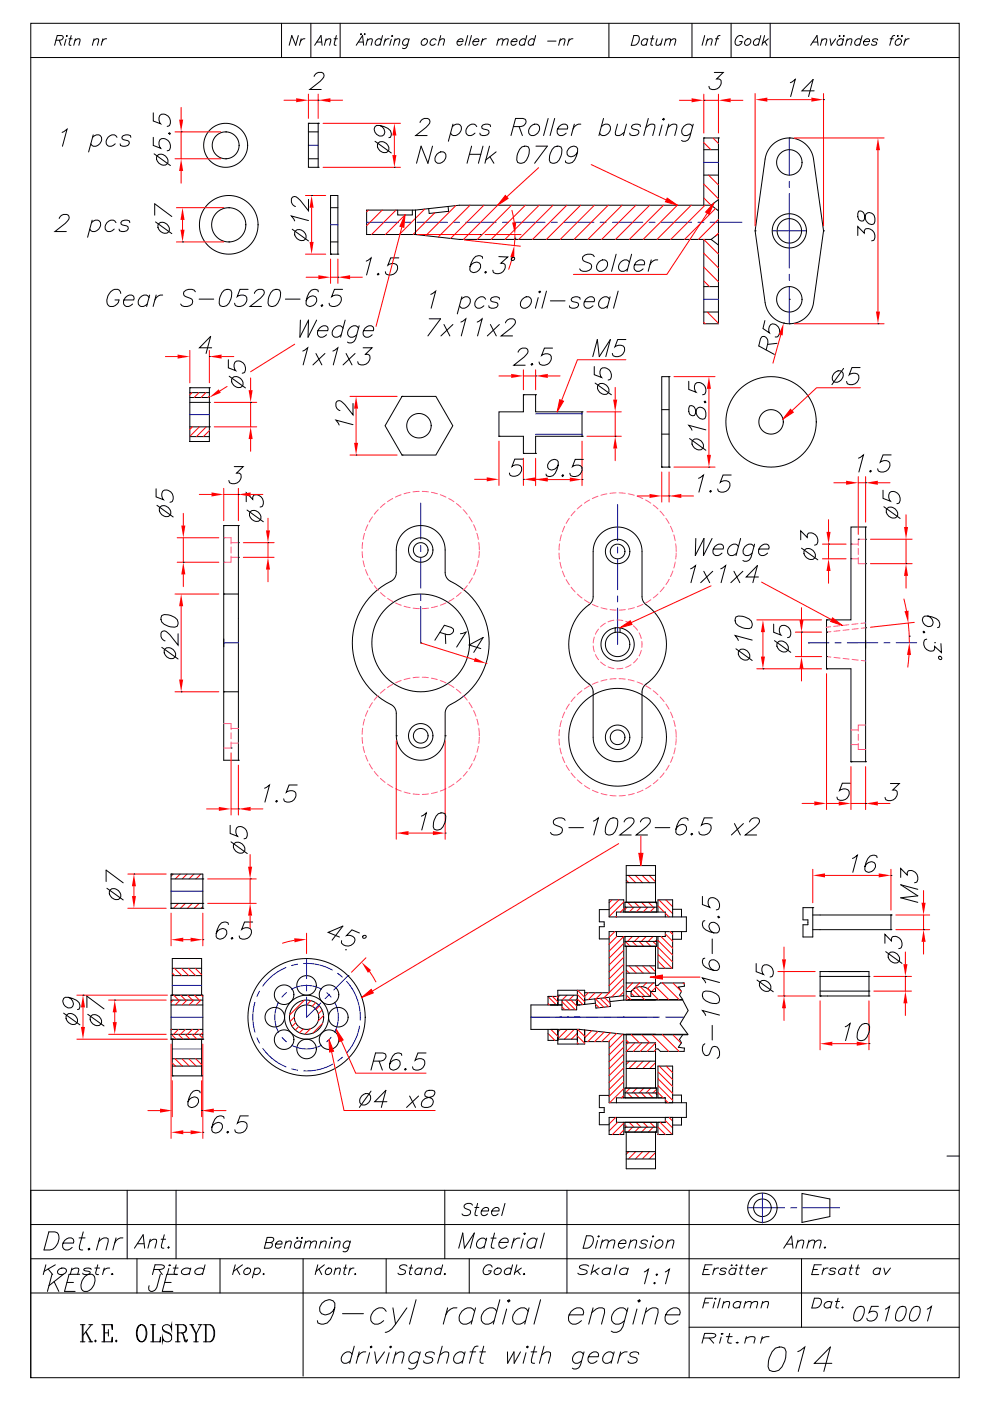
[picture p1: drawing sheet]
<svg xmlns="http://www.w3.org/2000/svg" width="210mm" height="297mm" viewBox="0 0 210 297" stroke-linecap="round" stroke-linejoin="round" font-family="sans-serif">
<g fill="none" stroke="#000" stroke-width=".21">
<path d="M6.5 4.9h197v287.1h-197zM6.5 12.2h197M11.9 8.5h.9l.4-.2a.46 .46 0 0 0 .1-.7l-1.2-.1-.5 2.1M12.6 8.5l.4 1.1M14 8.3l-.3 1.3M14.1 7.6h.2zM14.6 8.2h.7M15.1 7.5l-.4 1.7v.3l.3 .1M15.9 8.6l.6-.4 .5 .1-.3 1.3M16 8.2l-.4 1.4M19.8 8.6l.6-.4 .5 .1-.2 1.3M20 8.2l-.4 1.4"/>
<path d="M21.8 8.2l-.3 1.4M22.6 8.2a.9 .9 0 0 0-.9 .6M59.7 4.9v7.3M63.3 7.5l-.6 2.1-.8-2.1-.6 2.1M63.9 8.2l-.4 1.4M64.7 8.2a.9 .9 0 0 0-1 .6M65.9 4.9v7.3M66.7 9.6l1.4-2.1 .2 2.1M67.2 8.9h1M69.1 8.6l.6-.4 .4 .1-.2 1.3M69.2 8.2l-.4 1.4M70.9 8.2h.7"/>
<path d="M71.3 7.5l-.4 1.7v.3l.4 .1M72.1 4.9v7.3M75.6 9.6l1.3-2.1 .2 2.1M76 8.9h1M76.5 7.2h.2zM77.3 7.2h.2zM77.9 8.6l.6-.4 .5 .1-.3 1.3M78 8.2l-.4 1.4M80.9 8.5a.73 .73 0 0 0-1.1 0 .73 .73 0 0 0 .1 1.1h.3l.5-.3M81.1 7.5l-.5 2.1M81.7 8.2l-.3 1.4M82.5 8.2a.91 .91 0 0 0-.9 .6"/>
<path d="M83 8.3l-.3 1.3M83.1 7.6h.2zM83.7 8.6l.6-.4 .5 .1-.3 1.3M83.8 8.2l-.4 1.4M86.7 8.5a.73 .73 0 0 0-1.1 0 .73 .73 0 0 0 .1 1.1l.8-.3M86.8 8.2l-.4 1.6a.68 .68 0 0 1-1 .4M89.6 8.5a.61 .61 0 0 1 .9-.2 .61 .61 0 0 1-.1 1 .61 .61 0 0 1-.9 .2 .61 .61 0 0 1 .1-1zM92.5 8.5a.73 .73 0 0 0-1.1 0 .73 .73 0 0 0 .1 1.1l.8-.3M93.2 8.6l.6-.4 .5 .1-.3 1.3M93.5 7.5l-.6 2.1M97 8.8h1.2v-.2a.68 .68 0 0 0-.8-.3 .68 .68 0 0 0-.5 .7l.1 .3a.6 .6 0 0 0 .5 .3 .6 .6 0 0 0 .5-.3M99.2 7.5l-.6 2.1"/>
<path d="M100 7.5l-.6 2.1M100.3 8.8h1.2l.1-.2a.68 .68 0 0 0-.8-.3 .68 .68 0 0 0-.5 .7 .58 .58 0 0 0 .4 .6 .58 .58 0 0 0 .7-.3M102.4 8.2l-.4 1.4M103.2 8.2a.91 .91 0 0 0-1 .6M105.6 8.6l.6-.4 .5 .1-.2 1.3M105.7 8.2l-.3 1.4M106.7 8.6l.6-.4 .5 .1-.3 1.3M108.4 8.8h1.2l.1-.2a.68 .68 0 0 0-.8-.3 .68 .68 0 0 0-.5 .7 .58 .58 0 0 0 .4 .6 .58 .58 0 0 0 .7-.3M111.5 8.5a.73 .73 0 0 0-1.1 0 .73 .73 0 0 0 .1 1.1l.8-.3M111.7 7.5l-.5 2.1M113.4 8.5a.73 .73 0 0 0-1.1 0 .73 .73 0 0 0 .1 1.1l.7-.3M113.6 7.5l-.5 2.1"/>
<path d="M116.2 8.7h1.7M118.8 8.6l.6-.4 .4 .1-.2 1.3M118.9 8.2l-.4 1.4M120.7 8.2l-.3 1.4M121.5 8.2a.91 .91 0 0 0-.9 .6M129.2 4.9v7.3M134.4 7.5h.7a1.01 1.01 0 0 1 .1 1.8l-.6 .3h-.7zM137.3 8.5a.73 .73 0 0 0-1 0 .73 .73 0 0 0 .1 1.1l.7-.3M137.4 8.2l-.4 1.4M138 8.2h.7M138.5 7.5l-.5 1.7 .1 .3 .3 .1M139.4 8.2l-.3 1.3 .5 .1 .6-.4"/>
<path d="M140.5 8.2l-.4 1.4M141.2 8.6l.6-.4 .4 .1-.2 1.3M141.3 8.2l-.4 1.4M142.3 8.6l.5-.4 .5 .1-.2 1.3M146.8 4.9v7.3M149.5 7.5l-.6 2.1M150 8.6l.6-.4 .4 .1-.2 1.3M150.1 8.2l-.4 1.4M151.8 8.2h.6M152.7 7.5l-.4 .1-.2 .3-.4 1.7M155.1 4.9v7.3M157.6 8l-.2-.4a1.18 1.18 0 0 0-1.3 .6 1.18 1.18 0 0 0 .2 1.4 .94 .94 0 0 0 1.1-.8h-.5"/>
<path d="M158.2 8.5a.61 .61 0 0 1 .9-.2 .61 .61 0 0 1-.1 1 .61 .61 0 0 1-.9 .2 .61 .61 0 0 1 .1-1zM161.1 8.5a.73 .73 0 0 0-1.1 0 .73 .73 0 0 0 .1 1.1h.3l.5-.3M161.4 7.5l-.6 2.1M162.2 7.5l-.6 2.1M162.2 8.8l.5 .8M163 8.2l-1.3 1M163.4 4.9v7.3M171.9 9.6l1.4-2.1 .2 2.1M172.4 8.9h1M174.3 8.6l.6-.4 .4 .1-.2 1.3M174.4 8.2l-.4 1.4M176.1 8.2l.2 1.4 .9-1.4"/>
<path d="M178 7.6h.2zM178.8 8.5a.73 .73 0 0 0-1 0 .73 .73 0 0 0 .1 1.1h.3l.4-.3M178.9 7.6h.2zM178.9 8.2l-.3 1.4M179.6 8.6l.6-.4 .5 .1-.3 1.3M179.7 8.2l-.4 1.4M182.6 8.5a.73 .73 0 0 0-1.1 0 .73 .73 0 0 0 .1 1.1h.3l.5-.3M182.9 7.5l-.6 2.1M183.2 8.8h1.2v-.2a.68 .68 0 0 0-.8-.3 .68 .68 0 0 0-.4 .7v.3a.6 .6 0 0 0 .5 .3 .6 .6 0 0 0 .6-.3M186.2 8.5a.55 .55 0 0 0-.6-.3 .55 .55 0 0 0-.5 .5 .84 .84 0 0 1 .9 .5l-.1 .1a.65 .65 0 0 1-1 0M188.8 8.2h.7M189.8 7.5l-.4 .1-.2 .3-.5 1.7"/>
<path d="M190.1 8.5a.61 .61 0 0 1 1-.2 .61 .61 0 0 1-.1 1 .61 .61 0 0 1-1 .2 .61 .61 0 0 1 .1-1zM190.3 7.6h.2zM191.2 7.6h.2zM192.1 8.2l-.4 1.4M192.8 8.2a.91 .91 0 0 0-.9 .6M149.3 37.1h3.1M149.3 31.7h3.1M163.7 30.8a5.2 5.2 0 0 1 5.3-1.3 5.2 5.2 0 0 1 3.6 4.2l2.1 15.2-2.1 15.3a5.2 5.2 0 0 1-5.2 4.4 5.2 5.2 0 0 1-5.1-4.4l-2.1-15.3 2.1-15.2a5.2 5.2 0 0 1 1.4-2.9zM77.8 44.5v5.2h10.3l9.4 1.1h53.3M149.3 43.5v-14.3h3.1v39.4h-3.1v-17.8M149.3 66.1h3.1M149.3 60.8h3.1"/>
<path d="M6.5 259.6h197M27 252.3v14.5M37.3 252.3v14.5M94.3 252.3v14.5M120.3 252.3v21.8M146.2 252.3v39.7M200.9 245.1h2.6M203.5 252.3h-197v39.7M6.5 266.8h197M6.5 274.1h197M9.7 268.1l-.5 2.1M10.2 269l1 1.2"/>
<path d="M10.4 261.1h1.2a1.17 1.17 0 0 1 .9 1.5 2.54 2.54 0 0 1-3.2 2.4zM11 270.1l-.9 3.7M11.5 271.7l1 2.1M11.7 268.1l-2.3 1.4M12.5 269.1a.94 .94 0 0 1 1.6 .3 1.02 1.02 0 0 1-.9 .8 1.02 1.02 0 0 1-1-.6zM13.4 263.5h2.2a.75 .75 0 0 0-.5-1.1 1.56 1.56 0 0 0-1.5 .7 1.56 1.56 0 0 0 0 1.7 1.28 1.28 0 0 0 1.7-.4M13.5 270.1l-3.1 2.4M14.2 271.9h1.4M15.2 269.2a1.38 1.38 0 0 1 1.5-.3l-.2 1.3M15.3 268.8l-.4 1.4M16.8 262.4h1.2M16.9 270.1h-2.2l-1 3.7h2.2"/>
<path d="M17.7 261.1l-.9 3.1 .1 .6 .6 .2M18 270.6a1.27 1.27 0 0 1 2 0 2.61 2.61 0 0 1-1.5 3.2h-.7a1.78 1.78 0 0 1-.1-2.8zM18.7 264.8l.2-.2 .2 .2-.3 .2zM19.3 269.1a1.08 1.08 0 0 0-1.5 0v.2l1.3 .3v.3a1.18 1.18 0 0 1-1.6 0M20.1 268.8h1M20.7 268.1l-.4 1.7 .1 .3 .5 .1M21 263.1l1.1-.7h.5l.3 .2 .1 .5-.5 1.9M21.1 262.4l-.6 2.6M22.1 268.8l-.3 1.4M23.3 268.8a1.3 1.3 0 0 0-1.3 .6M23.6 270.1h.3zM24.6 262.4l-.7 2.6"/>
<path d="M26.1 262.4a1.67 1.67 0 0 0-1.8 1.1M28.5 264.6l1.9-2.9 .3 2.9M29.1 266.8v7.3M29.2 263.6h1.3M31.7 263.2l.9-.5 .6 .1-.3 1.8M31.9 262.7l-.5 1.9M32.6 269.1h1.4a.85 .85 0 0 0 .9-.6l-.2-.3-.5-.1h-1.3l-.6 2.1M33.7 269.1l.7 1.1M34 270.1l-.7 2.8a1.08 1.08 0 0 1-1.6 .7l-.2-.7 .1-.4M34.2 262.7h.9M34.8 261.7l-.6 2.3 .1 .5 .5 .1M34.9 271.9h1.4"/>
<path d="M35.6 264.5l.2-.2 .1 .2-.2 .1zM35.8 268.9l-.3 1.3M35.8 268.2h.3zM36.7 268.8h1.1M37.4 268.1l-.5 1.7 .1 .3 .6 .1M37.6 270.1h-2.2l-1 3.7h2.3M40.4 269.1a1.19 1.19 0 0 0-1.9 .5 1.01 1.01 0 0 0 1.7 .3M40.5 268.8l-.4 1.4M43.2 269.1a1.08 1.08 0 0 0-1.2-.2 1.08 1.08 0 0 0-.6 1 1.17 1.17 0 0 0 1.6 0M43.5 268.1l-.6 2.1M46.7 266.8v7.3M49.9 268.1l-.6 2.1"/>
<path d="M50.2 269l.7 1.2M51.4 268.1l-1.9 1.4M51.9 269.1a.68 .68 0 0 1 1.2-.1 .68 .68 0 0 1-.5 1.1 .61 .61 0 0 1-.8-.1 .61 .61 0 0 1 .1-.9zM54 269.1a.68 .68 0 0 1 1.1-.1 .68 .68 0 0 1-.4 1.1 .63 .63 0 0 1-.9-.2M54.1 268.8l-.6 2.1M55.8 270.1h.2zM56.4 263.4l1.3 .1a.72 .72 0 0 1-.7 1.1h-.9l.6-2.3 1.2 .1a.55 .55 0 0 1-.2 .9l-.3 .1M58.5 263.7h1.3a.45 .45 0 0 0-.3-.6 .87 .87 0 0 0-1 .4 .87 .87 0 0 0 .3 1.1h.3l.5-.3M60.6 263.5l.7-.4 .5 .1-.3 1.4M60.7 263.1l-.4 1.5M63 262.4l.1-.1 .1 .1-.2 .1zM63.9 263.4a.81 .81 0 0 0-1.2 0 .81 .81 0 0 0 .1 1.2h.3l.6-.3"/>
<path d="M63.9 262.4l.2-.1 .1 .1-.2 .1zM64 263.1l-.4 1.5M64.3 266.8v24.9M64.7 263.5l.7-.4 .5 .1-.3 1.4M64.9 263.1l-.5 1.5M65.9 263.5l.7-.4 .5 .1-.3 1.4M67.4 268.1l-.5 2.1M67.7 269l.5 1.2M68 263.5l.7-.4 .5 .1-.3 1.4M68.1 263.1l-.4 1.5M68.8 268.1l-1.8 1.4M69.2 269.1a.62 .62 0 0 1 1-.2 .62 .62 0 0 1-.1 1 .62 .62 0 0 1-.9 .2 .62 .62 0 0 1 0-1z"/>
<path d="M70.2 263.2l-.4 1.4M70.3 262.4l.1-.1 .1 .1-.2 .1zM70.9 263.5l.7-.4 .5 .1-.3 1.4M71 277.2a2.02 2.02 0 0 1-2.8 1.3 1.86 1.86 0 0 1-.1-2.1 1.86 1.86 0 0 1 1.9-.9l.7 .3 .3 .4a5.5 5.5 0 0 1-1.6 4.2l-1.3 .3-.7-.3-.1-.4M71.1 263.1l-.5 1.5M71.1 269.2l.6-.4 .5 .1-.3 1.3M71.2 268.8l-.4 1.4M72.6 278.5h4.5M72.9 268.8h.7M73.4 268.1l-.5 1.7v.3l.4 .1M74.2 263.4a.81 .81 0 0 0-1.2 0 .81 .81 0 0 0 .2 1.2h.3l.5-.3M74.3 268.8l-.4 1.4"/>
<path d="M74.3 263.1l-.4 1.7a.74 .74 0 0 1-1.1 .4M75.1 268.8a.92 .92 0 0 0-1 .6M75.2 270.1h.2zM81.9 266.8v7.3M81.9 278a1.33 1.33 0 0 0-2.1-.5 1.99 1.99 0 0 0-.8 2.9 1.74 1.74 0 0 0 2.4-.4M83.3 277.2l.6 3.5M86.3 277.2l-2.4 3.5a2.81 2.81 0 0 1-2.2 1.7M86.3 268.4a1 1 0 0 0-1.6 .2l.2 .3 1 .4 .1 .3a.97 .97 0 0 1-1.6 .3M86.8 268.8h.8M87.3 268.1l-.5 1.7 .1 .3 .4 .1M88.3 275.5l-1.4 5.2M89.5 269.1a.8 .8 0 0 0-1.1-.1 .8 .8 0 0 0-.2 1.1 .83 .83 0 0 0 1-.2"/>
<path d="M89.5 268.8l-.3 1.4M90.3 269.2a.92 .92 0 0 1 1.2-.3l-.2 1.3M90.4 268.8l-.4 1.4M93.6 269.1a.8 .8 0 0 0-1.1-.1 .8 .8 0 0 0-.1 1.1 .83 .83 0 0 0 1-.2M93.9 268.1l-.6 2.1M94.3 270.1h.2zM94.9 277.2l-.9 3.5M96.9 277.2a2.25 2.25 0 0 0-2.3 1.5M97.3 264.6l.9-3.2 .3 3.2 2.1-3.2-.9 3.2M99.5 266.8v7.3M100.7 278a1.33 1.33 0 0 0-2.1-.5 2 2 0 0 0-.8 2.9 1.74 1.74 0 0 0 2.3-.4M100.9 277.2l-1 3.5"/>
<path d="M103.1 262.9a1.08 1.08 0 0 0-1.1-.4 1.08 1.08 0 0 0-.9 .9 .83 .83 0 0 0 .2 1 .83 .83 0 0 0 1.1 0l.4-.3M103.2 262.5l-.5 2.1M104.1 262.5h1.1M104.4 268.6a.96 .96 0 0 0-1-.5 .96 .96 0 0 0-.8 .8 .88 .88 0 0 0 .3 1.3 1.03 1.03 0 0 0 1.3-.8h-.6M104.9 261.4l-.7 2.6v.4l.6 .2M105 269.1a.69 .69 0 0 1 1.2-.1 .69 .69 0 0 1-.4 1.1 .62 .62 0 0 1-.7 .1 .62 .62 0 0 1-.3-.6zM105.4 278a1.33 1.33 0 0 0-2.1-.5 2.28 2.28 0 0 0-1.2 2.5 1.34 1.34 0 0 0 2.1 .4l.6-.4M105.9 263.4h1.8a.63 .63 0 0 0-.3-.9 1.31 1.31 0 0 0-1.3 .5 1.31 1.31 0 0 0 0 1.4 1.08 1.08 0 0 0 1.4-.3M106 275.5l-1.4 5.2M107.5 277.5l-.9 3.2M107.7 275.8l.3-.3 .2 .3-.3 .2zM108.5 269.1a.81 .81 0 0 0-1.2-.1 .81 .81 0 0 0-.1 1.1 .88 .88 0 0 0 1-.2"/>
<path d="M108.7 268.1l-.5 2.1M109 262.5l-.5 2.1M109.6 268.1l-.5 2.1M109.7 269.4l.6 .8M110.3 262.5a1.4 1.4 0 0 0-1.5 .9M110.6 268.8l-1.4 1M111 262.6l-.5 2M111 270.1h.3zM111.1 261.5l.2-.1 .1 .1-.2 .2zM112 278a1.33 1.33 0 0 0-2.1-.5 2 2 0 0 0-.8 2.9 1.74 1.74 0 0 0 2.4-.4M112.2 277.2l-.9 3.5M113.8 262.9a1.08 1.08 0 0 0-1.1-.4 1.08 1.08 0 0 0-.8 .9 .83 .83 0 0 0 .1 1 .83 .83 0 0 0 1.1 0l.4-.3"/>
<path d="M113.9 262.5l-.5 2.1M114.7 275.5l-1.4 5.2M115.5 261.4l-.9 3.2M120.7 278.7h3a1.01 1.01 0 0 0-.6-1.5 2.26 2.26 0 0 0-2.5 2.8 1.34 1.34 0 0 0 2.1 .4l.6-.4M124.4 262h.9a1.19 1.19 0 0 1 .2 2l-.5 .5-1.3 .1zM124.9 268.4a1.39 1.39 0 0 0-2 .2l.2 .3 1.3 .4 .2 .3a1.2 1.2 0 0 1-1.8 .5l-.2-.2M125.5 278.2l1.5-1h.8l.4 .3v.7l-.6 2.5M125.8 277.2l-.9 3.5M125.9 268.1l-.5 2.1M126.1 269.4l.8 .8M126.7 263l-.4 1.6M126.9 262.1l.1-.1 .1 .1-.1 .1z"/>
<path d="M127.1 268.8l-1.6 1M127.7 263.3l.7-.5 .6 .2-.3 1.6M127.8 262.8l-.5 1.8M129 263.3l.8-.5 .6 .2-.3 1.6M129.5 269.1a1 1 0 0 0-1.2-.2 1 1 0 0 0-.5 1 1.02 1.02 0 0 0 1.5 0M129.6 268.8l-.4 1.4M130.8 268.1l-.5 2.1M131.2 263.6h1.5a.51 .51 0 0 0-.3-.8 .99 .99 0 0 0-1.1 .6 .99 .99 0 0 0 .3 1.2h.4l.6-.4M133 278a1.33 1.33 0 0 0-2.1-.5 2.28 2.28 0 0 0-1.1 2.5 1.33 1.33 0 0 0 2 .4l.7-.4M133.2 269.1a1 1 0 0 0-1.2-.2 1 1 0 0 0-.5 1 1.02 1.02 0 0 0 1.5 0M133.2 277.2l-1.1 4a1.69 1.69 0 0 1-2.4 1M133.3 268.8l-.4 1.4"/>
<path d="M133.7 263.3l.7-.5 .6 .2-.3 1.6M133.8 262.8l-.5 1.8M135.1 277.5l-.9 3.2M135.3 275.8l.3-.3 .2 .3-.3 .2zM136.7 269.6l.9-.6-.9 3.1M136.9 278.2l1.5-1h.7l.4 .3 .1 .7-.7 2.5M137.1 277.2l-.9 3.5M137.3 263.2a.76 .76 0 0 0-.7-.4 .76 .76 0 0 0-.7 .4l.1 .3 1 .3 .1 .4a1.01 1.01 0 0 1-1.4 .3v-.3M138.3 263l-.5 1.6M138.4 262.1l.1-.1 .1 .1-.1 .1zM138.7 272l.2-.2 .1 .2-.2 .1zM139.2 270.2l.1-.1 .2 .1-.2 .2z"/>
<path d="M139.2 263.2a.78 .78 0 0 1 1.2-.2 .78 .78 0 0 1-.1 1.2 .78 .78 0 0 1-1.2 .2 .78 .78 0 0 1 .1-1.2zM141.1 269.6l.9-.6-.8 3.1M141.2 278.7h3a1.01 1.01 0 0 0-.6-1.5 2.26 2.26 0 0 0-2.5 2.8 1.33 1.33 0 0 0 2.1 .4l.6-.4M141.6 263.3l.7-.5 .6 .2-.3 1.6M141.7 262.8l-.5 1.8M149.3 269.1h.9M149.3 276.2h1M151 268.1h-1.4l-.6 2.1h1.5M151.2 275.2h-1.6l-.6 2.1M151.5 268.8l-.3 1.4M151.6 276l-.4 1.3M151.6 275.3h.3z"/>
<path d="M152.4 268.8a1.03 1.03 0 0 0-1 .6M152.8 275.2l-.6 2.1M153.4 276.3a1.06 1.06 0 0 1 1.3-.3l-.2 1.3M153.5 275.9l-.3 1.4M154.1 269.1a.74 .74 0 0 0-1.3 0 1.01 1.01 0 0 0 1 .5l.1 .3a.8 .8 0 0 1-1.3 0M155.1 268.2h.2zM156.1 269.1a.81 .81 0 0 0-1.1-.1 .81 .81 0 0 0-.2 1.1 .87 .87 0 0 0 1.1-.2M156.1 268.2h.2zM156.2 268.8l-.4 1.4M156.9 268.8h.8M157.1 276.2a.91 .91 0 0 0-1.1-.2 .91 .91 0 0 0-.4 1 .83 .83 0 0 0 1.3 0M157.2 275.9l-.4 1.4"/>
<path d="M157.4 268.1l-.5 1.7 .1 .3 .4 .1M158 276.3a1.06 1.06 0 0 1 1.3-.3l-.2 1.3M158.1 275.9l-.3 1.4M158.2 268.8h.8M158.7 268.1l-.4 1.7v.3l.5 .1M159.4 276.3a1.06 1.06 0 0 1 1.3-.3l-.3 1.3M159.5 269.4h1.4a.41 .41 0 0 0-.3-.6 .78 .78 0 0 0-1 .4 .78 .78 0 0 0 .3 1h.3l.6-.3M161.7 276.3a1.06 1.06 0 0 1 1.3-.3l-.3 1.3M161.8 275.9l-.4 1.4M161.8 268.8l-.3 1.4M162.7 268.8a1.03 1.03 0 0 0-1 .6M166.2 264.6l1.7-2.6 .3 2.6"/>
<path d="M166.8 263.7h1.3M169.1 263.4l.8-.5 .6 .1-.3 1.6M169.3 262.9l-.5 1.7M170 266.8v14.5M171.5 263.4l.7-.5 .6 .1-.3 1.6M171.6 262.9l-.5 1.7M172.5 269.1h.9M172.7 275.2h.9a.69 .69 0 0 1 .6 .8 1.53 1.53 0 0 1-2 1.3zM172.8 263.4l.8-.5 .5 .1-.3 1.6M174.2 268.1h-1.5l-.5 2.1h1.5M174.7 268.8l-.4 1.4M174.8 264.5l.2-.2 .1 .2-.2 .1z"/>
<path d="M175.6 268.8a1.04 1.04 0 0 0-1 .6M176.4 276.2a.91 .91 0 0 0-1.1-.2 .91 .91 0 0 0-.5 1 .84 .84 0 0 0 1.4 0M176.5 275.9l-.4 1.4M177.2 275.9h.9M177.3 269.1a.75 .75 0 0 0-1.3 0 1.03 1.03 0 0 0 1 .5l.1 .3a.82 .82 0 0 1-1.3 0M177.8 275.2l-.5 1.7 .1 .3 .4 .1M178.6 277.2h.2zM179.4 269.1a.82 .82 0 0 0-1.2-.1 .82 .82 0 0 0-.1 1.1 .89 .89 0 0 0 1-.2M179.4 268.8l-.3 1.4M180.1 268.8h.8M180.7 268.1l-.5 1.7v.3l.5 .1M181.5 268.8h.8"/>
<path d="M182 277.1l.5-.2 .7 .2a2.56 2.56 0 0 1-.8 2.8l-.5 .1-.7-.1a2.58 2.58 0 0 1 .8-2.8zM182 268.1l-.4 1.7v.3l.5 .1M186.3 276.9h-1.5l-.5 1.4a.97 .97 0 0 1 1.2-.3 .97 .97 0 0 1 .5 1.1 1.32 1.32 0 0 1-2.1 .6v-.3M186.7 269.1a.82 .82 0 0 0-1.1-.1 .82 .82 0 0 0-.2 1.1 .89 .89 0 0 0 1.1-.2M186.8 268.8l-.4 1.4M187.5 268.8l.3 1.4 1.1-1.4M187.8 277.5l.9-.6-.8 3.1M190.9 277.1l.5-.2 .7 .2a2.56 2.56 0 0 1-.8 2.8l-.5 .1-.7-.1a2.58 2.58 0 0 1 .8-2.8zM193.8 277.1l.5-.2 .7 .2a2.59 2.59 0 0 1-.7 2.8l-.5 .1-.7-.1a2.59 2.59 0 0 1 .7-2.8zM196.7 277.5l.9-.6-.9 3.1M17.1 280.8h.9M17.1 284.4h.9"/>
<path d="M17.5 280.8v3.6M17.6 280.8v3.6M18.2 282.4l1.1 2M18.3 282.4l1.1 2M18.8 280.8h.9M18.8 284.4h.9M19.4 280.8l-1.8 2.3M20.2 284.1l.2 .2-.2 .1-.1-.1zM21.6 280.8h2.2v1l-.1-1M21.6 284.4h2.2v-1l-.1 1M22 280.8v3.6M22.2 280.8v3.6"/>
<path d="M22.2 282.5h.8M23 281.8v1.4M24.6 284.1l.2 .2-.2 .1-.1-.1zM29.9 280.8a2.16 2.16 0 0 0-.7 3.1 .95 .95 0 0 0 1 .5 .95 .95 0 0 0 .8-.8 2.08 2.08 0 0 0-.8-2.8 1.58 1.58 0 0 0-1.1 2.1 1.66 1.66 0 0 0 .8 1.5M30.2 280.8a2.37 2.37 0 0 1 0 3.6M32 284.4h2v-1l-.1 1M32 280.8h.9M32.4 280.8v3.6M32.5 280.8v3.6M34.5 281.7l.5 .5 1.1 .5 .3 .5v.7a1.03 1.03 0 0 1-1.2 .5 1.03 1.03 0 0 1-.7-1v1l.1-.5M36.3 281.3l.1-.5v1a.97 .97 0 0 0-.9-1 .97 .97 0 0 0-1 .9l.2 .5 1.4 .7 .3 .3M37.2 280.8h1.7a.88 .88 0 0 1 .7 .9 .88 .88 0 0 1-.7 .8h-1.1"/>
<path d="M37.2 284.4h1M37.6 280.8v3.6M37.8 280.8v3.6M38.5 282.5l.4 .4 .5 1.4 .3-.2M38.7 282.7l.6 1.7h.3l.1-.5M38.9 280.8a.94 .94 0 0 1 .6 .9 .94 .94 0 0 1-.6 .8M40.3 280.8h.8M40.5 280.8l1 1.9v1.7M40.7 280.8l.9 1.9v1.7M41.1 284.4h1M42.1 280.8h.8M42.6 280.8l-1 1.9"/>
<path d="M43.2 280.8h1.3a2.16 2.16 0 0 1 .7 3.1l-.2 .4-.5 .1h-1.3M43.6 280.8v3.6M43.7 280.8v3.6M44.5 280.8a2.33 2.33 0 0 1 0 3.6M74.7 287.1a1.22 1.22 0 0 0-1.3-.5 1.22 1.22 0 0 0-.9 1 .94 .94 0 0 0 .1 1.2 .94 .94 0 0 0 1.3 0l.4-.3M75.1 285.4l-.9 3.6M76.2 286.6l-.7 2.4M77.6 286.6a1.58 1.58 0 0 0-1.7 1M78.4 286.7l-.6 2.3M78.5 285.5l.3-.1 .1 .1-.2 .2zM79.5 286.6l.4 2.4 1.7-2.4M82.5 286.7l-.6 2.3"/>
<path d="M82.7 285.5l.2-.1 .1 .1-.2 .2zM83.8 287.3l1-.7 .9 .1v.6l-.5 1.7M84 286.6l-.7 2.4M89 287.1a1.23 1.23 0 0 0-1.3-.5 1.23 1.23 0 0 0-.9 1 .94 .94 0 0 0 .2 1.2 .94 .94 0 0 0 1.2 0l.4-.3M89.2 286.6l-.8 2.7a1.18 1.18 0 0 1-1.7 .7M92.1 287.1l-.1-.4a1.39 1.39 0 0 0-1.8 .4l.1 .3 1.4 .6 .1 .5a1.39 1.39 0 0 1-1.9 .3v-.3M93.3 287.3l1-.7 .9 .1v.6l-.5 1.7M93.8 285.4l-1 3.6M98.5 287.1a1.22 1.22 0 0 0-1.3-.5 1.22 1.22 0 0 0-.9 1 .94 .94 0 0 0 .2 1.2 .94 .94 0 0 0 1.2 0l.4-.3M98.7 286.6l-.7 2.4M99.7 286.6h1.2M101.4 285.4l-.7 .1-.4 .6-.7 2.9"/>
<path d="M101.8 286.6h1.2M102.6 285.4l-.8 2.9 .1 .5 .6 .2M107.6 286.6l.1 2.4 1.3-2.4 .1 2.4 1.3-2.4M111.6 286.7l-.6 2.3M111.7 285.5l.2-.1 .2 .1-.3 .2zM112.6 286.6h1.3M113.5 285.4l-.8 2.9v.5l.7 .2M114.9 287.3l1-.7 .8 .1 .1 .6-.5 1.7M115.4 285.4l-1 3.6M123.7 287.1a1.22 1.22 0 0 0-1.2-.5 1.22 1.22 0 0 0-1 1 .94 .94 0 0 0 .2 1.2 .94 .94 0 0 0 1.2 0l.5-.3M123.9 286.6l-.8 2.7a1.19 1.19 0 0 1-1.7 .7M124.8 287.6h2.1a.7 .7 0 0 0-.4-1 1.48 1.48 0 0 0-1.5 .6 1.48 1.48 0 0 0 0 1.6 1.22 1.22 0 0 0 1.6-.3"/>
<path d="M130.1 287.1a1.22 1.22 0 0 0-1.3-.5 1.22 1.22 0 0 0-.9 1 .94 .94 0 0 0 .2 1.2 .94 .94 0 0 0 1.2 0l.5-.3M130.3 286.6l-.7 2.4M131.7 286.6l-.7 2.4M133 286.6a1.58 1.58 0 0 0-1.6 1M135.5 287.1l-.1-.4a1.39 1.39 0 0 0-1.8 .4l.1 .3 1.4 .6v.5a1.39 1.39 0 0 1-1.8 .3l-.1-.3M146.2 281.3h57.3M149.2 283.6l2.1-.1 .5-.5-.2-.3h-.5h-1.6l-.6 2M150.4 283.6l1 1.1M153 283.4l-.4 1.3M153 282.7h.3zM154.1 283.3h1.2M154.8 282.7l-.5 1.6 .1 .3 .7 .1"/>
<path d="M156.2 284.6h.4zM158.2 283.7a1.98 1.98 0 0 1 1.9-.3l.1 .3-.3 1M158.3 283.3l-.3 1.4M161.7 283.3l-.4 1.4M163.1 283.3a1.67 1.67 0 0 0-1.6 .6M164.5 285.8l.8-.3 1.1 .3a4.3 4.3 0 0 1-1.2 4.7l-.8 .2-1.2-.2a4.3 4.3 0 0 1 1.3-4.7zM169.2 286.5l1.5-1-1.4 5.2M176.4 289h-3.7l3.4-3.5-1.4 5.2"/>
<circle cx="167.4" cy="34.4" r="2.69"/>
<circle cx="167.4" cy="48.9" r="3.6"/>
<circle cx="167.4" cy="48.9" r="2.59"/>
<circle cx="167.4" cy="63.4" r="2.69"/>
</g>
<g fill="none" stroke="#00f" stroke-width=".21">
<path d="M149.3 34.4h3.1M167.4 29.2v7.9M167.4 38.4v1.3M77.8 47.1h6.7M85.8 47.1h1.3M88.4 47.1h6.5M96.2 47.1h1.3M98.8 47.1h6.5M106.6 47.1h1.3M109.1 47.1h6.5M116.9 47.1h1.3M119.5 47.1h6.5"/>
<path d="M127.3 47.1h1.3M129.9 47.1h6.5M137.7 47.1h1.2M140.2 47.1h6.5M148 47.1h1.3M150.6 47.1h6.8M163.8 48.9h7.3M167.4 41v15.8M167.4 58.1v1.3M149.3 63.4h3.1M167.4 60.7v7.9"/>
</g>
<path d="M168.5 29.2h19M186.2 31.8v34.2M168.5 68.6h19" fill="none" stroke="#f00" stroke-width=".21"/>
<g fill="#f00">
<path d="M186.2 29.2l.5 2.6h-.9z"/>
<path d="M185.8 66h.9l-.5 2.6z"/>
</g>
<path d="M167.4 29.2h.1M152.4 49.6l-1.6 1.2 1.6 1.1M152.4 42.3l-1.6 1.2 1.6 1.2M181.9 49.9v-1.9l1.4 1.4v-.5l.2-.3a1.5 1.5 0 0 1 1.8 .5 1.5 1.5 0 0 1-.1 1.9l-.3 .1M182.1 44.8a1.55 1.55 0 0 0 .4 2h.7l.5-1.4a1.14 1.14 0 0 1 1.2-.2 1.14 1.14 0 0 1 .7 1l-.2 1.2a1.31 1.31 0 0 1-1.9-1.2l-.2-.7a.89 .89 0 0 0-1.2-.7zM167.4 68.6h.1M186.2 68.6h.1" fill="none" stroke="#000" stroke-width=".21"/>
<path d="M160.2 19.8v28.1M174.7 19.8v28.1M162.8 21.1h9.3" fill="none" stroke="#f00" stroke-width=".21"/>
<g fill="#f00">
<path d="M160.2 21.1l2.6-.4v.9z"/>
<path d="M172.1 20.7l2.6 .4-2.6 .5z"/>
</g>
<path d="M151.5 15.4h1.9l-1.4 1.3h.5l.3 .2a1.5 1.5 0 0 1-.5 1.8 1.5 1.5 0 0 1-1.8-.1l-.1-.3M167.6 17.5l1.1-.7-1 3.7M172.7 19.3h-2.6l2.4-2.5-1 3.7M174.7 21.1h.1M160.2 48.9h.1M174.7 48.9h.1" fill="none" stroke="#000" stroke-width=".21"/>
<path d="M149.3 20v8.2M152.4 20v8.2M144.1 21.3h2.6M149.3 21.3h3.1M155 21.3h2.6" fill="none" stroke="#f00" stroke-width=".21"/>
<g fill="#f00">
<path d="M152.4 21.3l2.6-.5v.9z"/>
<path d="M146.7 20.8l2.6 .5-2.6 .4z"/>
</g>
<g fill="none" stroke="#000" stroke-width=".21">
<path d="M65.4 26.1h2.1v9.4h-2.1zM65.4 28h2.1M65.4 33.7h2.1M149.3 29.2h.1M149.3 21.3h.1M152.4 29.2h.1M70.1 41.4h1.6v12.5h-1.6zM70.1 44h1.6M70.1 51.3h1.6M77.8 44.5h10.3M84.4 44.5v1.1h3.1v-1.1M88.1 44.5v5.2"/>
<path d="M95.2 44.8l-4.2 .5M150.8 43.5h-53.3l-9.4 1M140.4 79.8h1.5v19.2h-1.5zM40.3 82.2h4.1v11.4h-4.1zM40.3 85.3h4.1M40.3 90.5h4.1M40.3 92.6h4.1M40.3 83.2h4.1M85.3 84h7.2l3.5 6.2-3.5 6.3h-7.2l-3.6-6.3zM105.8 87.3h5.2v-3.6h2.6v3.6h9.9v5.2h-9.9v3.6h-2.6v-3.6h-5.2zM140.4 86.8h1.5M140.4 92h1.5"/>
<path d="M85.6 112.9a5.2 5.2 0 0 1 5.6-1.1 5.2 5.2 0 0 1 3.2 4.8v4.9l.3 .8 .4 .6a14.8 14.8 0 0 1 8.2 16.8 15.3 15.3 0 0 1-8.2 10l-.4 .5-.3 .8v5a5.2 5.2 0 0 1-5.2 5.2 5.2 5.2 0 0 1-5.1-5.2l-.1-5-.2-.8-.4-.5a14.8 14.8 0 0 1-7.5-19.1 15.7 15.7 0 0 1 7.5-7.7l.4-.6 .2-.8 .1-4.9a5.2 5.2 0 0 1 1.5-3.7zM127.3 113.2a5.2 5.2 0 0 1 5.7-1.1 5.2 5.2 0 0 1 3.2 4.8v9.8l.4 1a10.7 10.7 0 0 1 4 12.9 16.3 16.3 0 0 1-4.1 5l-.3 1.1v9.6a5.2 5.2 0 0 1-5.2 5.2 5.2 5.2 0 0 1-5.2-5.2v-9.8l-.4-1a10.8 10.8 0 0 1-4.5-11.3 11.5 11.5 0 0 1 4.5-6.5l.4-1v-9.8a5.2 5.2 0 0 1 1.5-3.7zM187.3 103.9v1.7l1.6 .6a1.4 1.4 0 0 1 .1-2 1.55 1.55 0 0 1 1.7 .7 1.55 1.55 0 0 1-.1 1.8l-.4 .1M187.5 107.4l3.4 2.5M188.2 107.8a1.42 1.42 0 0 1 1.7 .1 1.42 1.42 0 0 1 .3 1.6 1.42 1.42 0 0 1-1.7-.1 1.42 1.42 0 0 1-.3-1.6zM183.6 135.8v25.7h-3.1v-19.7h-5.2v-10.4h5.2v-19.7h3.1v25.7M170.1 253l5.9 1.2v3.7l-5.9 1.2z"/>
<circle cx="47.9" cy="30.8" r="2.85"/>
<circle cx="47.9" cy="30.8" r="4.7"/>
<circle cx="48.5" cy="47.7" r="3.6"/>
<circle cx="48.5" cy="47.7" r="6.2"/>
<circle cx="88.9" cy="90.2" r="2.59"/>
<circle cx="163.5" cy="89.4" r="2.59"/>
<circle cx="163.5" cy="89.4" r="9.6"/>
<circle cx="89.2" cy="116.6" r="2.59"/>
<circle cx="89.2" cy="116.6" r="1.55"/>
<circle cx="131" cy="116.9" r="1.55"/>
<circle cx="131" cy="116.9" r="2.59"/>
<circle cx="89.2" cy="136.3" r="10.4"/>
<circle cx="131" cy="136.6" r="2.59"/>
<circle cx="89.2" cy="156" r="2.59"/>
<circle cx="89.2" cy="156" r="1.55"/>
<circle cx="131" cy="156.3" r="1.55"/>
<circle cx="131" cy="156.3" r="2.59"/>
<circle cx="161.7" cy="256" r="1.87"/>
<circle cx="161.7" cy="256" r="3.1"/>
</g>
<g fill="none" stroke="#00f" stroke-width=".21">
<path d="M65.4 30.8h2.1M70.1 47.7h1.6M40.3 87.9h4.1M89.2 106.6v7.7M89.2 115.6v1.3M89.2 118.2v6.5M131 106.9v7.7M131 115.9v1.3M131 118.5v6.5M89.2 126v1.3M89.2 128.6v7.7M131 126.3v1.3"/>
<path d="M131 128.9v7.7M175.8 136.3h-4.3M178.4 136.3h-1.3M186.2 136.3h-6.5M187.5 136.3h1.3M194.4 136.2h-4.3M158.6 256h7.8M161.7 252.9v6.4M167.7 256h1.3M170.3 256h7.8"/>
</g>
<g fill="none" stroke="#f00" stroke-width=".21">
<path d="M149.3 39l3.1 3.1M149.3 30.2l1.5 1.5M150.3 37.1l2.1 2.1M151.2 29.2l1.2 1.2M78.1 44.5l-.3 .4M81.1 44.5l-3.3 3.3M84 44.5l-5.2 5.2M85.9 45.6l-4.1 4.1M88.1 49.7h13.7M90.1 44.3l-5.4 5.4M92.2 45.1l-4.6 4.6M96.7 43.6l-6.4 6.4"/>
<path d="M99.7 43.5l-6.8 6.7M102.6 43.5l-7 7M105.6 43.5l-7.3 7.3M108.5 43.5l-7.3 7.3M111.4 43.5l-7.2 7.3M114.4 43.5l-7.3 7.3M117.3 43.5l-7.3 7.3M120.2 43.5l-7.2 7.3M123.2 43.5l-7.3 7.3M126.1 43.5l-7.3 7.3M129 43.5l-7.2 7.3M132 43.5l-7.3 7.3"/>
<path d="M134.9 43.5l-7.3 7.3M137.8 43.5l-7.2 7.3M140.7 43.5l-7.2 7.3M143.7 43.5l-7.3 7.3M146.6 43.5l-7.2 7.3M149.3 42l1.5 1.5M149.3 50.8l3.1 3.1M149.3 53.7l3.1 3.1M149.3 56.6l3.1 3.1M149.3 59.6l1.2 1.2M149.5 43.5l-7.2 7.3M151.8 44.2l-6.6 6.6"/>
<path d="M152.4 46.5l-4.3 4.3M152.4 49.4l-.5 .6M149.3 68.3l.3 .3M150 66.1l2.4 2.4M184.6 114.3h8.9M184.6 119.5h8.9M192.2 109.1v2.6M192.2 114.3v5.2M192.2 122.1v2.6"/>
</g>
<g fill="none" stroke="#f0f" stroke-width=".21">
<path d="M76.8 116.9l.1 1.3M76.9 115l-.1 1.3M77 118.9l.3 1.2M77.3 113.1l-.3 1.2M78 111.2l-.5 1.2M79 109.6l-.7 1.1M80.2 108l-.8 1M81.7 106.7l-1 .9M83.3 105.7l-1.1 .7M85.1 104.9l-1.2 .5M87 104.4l-1.3 .3M88.9 104.2l-1.3 .1"/>
<path d="M89.6 104.2l1.3 .1M91.5 104.4l1.3 .3M93.4 104.9l1.2 .5M95.2 105.7l1.1 .6M96.8 106.7l1 .9M98.3 108l.8 1M99.5 109.5l.7 1.2M100.5 111.2l.5 1.2M101.2 113.1l.3 1.2M101.5 118.8l-.3 1.3M101.6 115l.1 1.6M101.7 116.9l-.1 1.3"/>
<path d="M118.6 117.2l.1 1.3M118.7 115.3l-.1 1.3M118.8 119.2l.3 1.2M119.1 113.4l-.3 1.2M119.8 111.6l-.5 1.2M120.7 109.9l-.6 1.1M122 108.4l-.9 .9M123.4 107l-1 .9M125.1 106l-1.1 .7M126.8 105.2l-1.2 .5M128.7 104.7l-1.2 .3M130.7 104.5l-1.3 .1"/>
<path d="M131.3 104.5l1.3 .1M133.3 104.7l1.2 .3M135.1 105.2l1.2 .5M136.9 106l1.1 .7M138.6 107l1 .9M140 108.3l.9 1M141.2 109.9l.7 1.1M142.2 111.5l.5 1.2M142.9 113.4l.3 1.2M143.2 119.1l-.3 1.3M143.3 115.3l.1 1.6M143.4 117.2l-.1 1.3"/>
<path d="M180.5 115.3h1.5M180.5 118.5h1.5M182 118.2v1.3h1.6M182 116.2v1.3M183.6 114.3h-1.6v1.3M77.5 120.7l.5 1.3M78.3 122.5l.7 1.1M79.4 124.2l.8 1M80.7 125.6l1 .9M82.2 126.8l1.1 .7M83.9 127.8l1.2 .5M85.7 128.5l1.3 .3"/>
<path d="M87.6 128.9l1.3 .1M90.9 128.9l-1.3 .1M92.8 128.5l-1.3 .3M94.6 127.8l-1.2 .5M96.3 126.8l-1.1 .7M97.8 125.6l-1 .8M99.1 124.1l-.8 1M100.2 122.5l-.7 1.1M101 120.7l-.5 1.2M119.3 121.1l.5 1.2M120.1 122.8l.7 1.1M121.1 124.5l.9 1"/>
<path d="M122.4 125.9l1 .9M124 127.2l1.1 .6M125.7 128.1l1.2 .5M127.5 128.8l1.2 .3M129.4 129.2l1.3 .1M132.6 129.2l-1.3 .1M134.5 128.8l-1.2 .3M136.4 128.1l-1.2 .5M138.1 127.1l-1.2 .7M139.6 125.9l-1 .8M140.9 124.5l-.9 .9M141.9 122.8l-.6 1.1"/>
<path d="M142.7 121l-.5 1.2M175.3 139.2l.9 .1M176.2 132.9l-1 .1M176.2 133.9l-.9 .1M176.9 139.4l1.3 .1M178.1 132.6l-1.3 .2M178.2 133.7l-1.3 .1M178.8 139.6l1.3 .1M180 132.4l-1.2 .2M180.1 133.5l-1.3 .1M180.7 139.8l1.3 .1M182 132.2l-1.3 .2"/>
<path d="M182 133.3l-1.3 .1M183.6 133.1l-.9 .1M183.6 132l-1 .1M76.8 156.3l.1 1.3M76.9 154.4l-.1 1.3M77 158.3l.3 1.2M77.3 152.5l-.3 1.2M78 150.6l-.5 1.2M79 148.9l-.7 1.1M80.2 147.4l-.8 1M81.7 146.1l-1 .9M83.3 145.1l-1.1 .6"/>
<path d="M85.1 144.3l-1.2 .5M87 143.8l-1.3 .3M88.9 143.6l-1.3 .1M89.6 143.5l1.3 .2M91.5 143.8l1.3 .3M93.4 144.3l1.2 .5M95.2 145.1l1.1 .6M96.8 146.1l1 .9M98.3 147.4l.8 1M99.5 148.9l.7 1.1M100.5 150.6l.5 1.2M101.2 152.4l.3 1.3"/>
<path d="M101.5 158.2l-.3 1.3M101.6 154.4l.1 1.6M101.7 156.3l-.1 1.3M118.6 156.6l.1 1.3M118.7 154.7l-.1 1.3M118.8 158.6l.3 1.2M119.1 152.8l-.3 1.2M119.8 150.9l-.5 1.2M120.7 149.3l-.6 1.1M122 147.7l-.9 1M123.4 146.4l-1 .9M125.1 145.4l-1.1 .6"/>
<path d="M126.8 144.6l-1.2 .5M128.7 144.1l-1.2 .3M130.7 143.9l-1.3 .1M131.3 143.9l1.3 .1M133.3 144.1l1.2 .3M135.1 144.6l1.2 .5M136.9 145.4l1.1 .6M138.6 146.4l1 .9M140 147.7l.9 1M141.2 149.2l.7 1.2M142.2 150.9l.5 1.2M142.9 152.8l.3 1.2"/>
<path d="M143.2 158.5l-.3 1.3M143.3 154.7l.1 1.6M143.4 156.6l-.1 1.3M180.5 154.7h1.5M180.5 157.8h1.5M182 155.6v1.3M182 157.6v1.3h1.6M182.7 140l.9 .1M183.6 153.7h-1.6v1.3M77.5 160.1l.5 1.2M78.3 161.9l.7 1.1M79.4 163.5l.8 1"/>
<path d="M80.7 165l1 .8M82.2 166.2l1.1 .7M83.9 167.2l1.2 .5M85.7 167.9l1.3 .3M87.6 168.3l1.3 .1M90.9 168.3l-1.3 .1M92.8 167.9l-1.3 .3M94.6 167.2l-1.2 .5M96.3 166.2l-1.1 .7M97.8 165l-1 .8M99.1 163.5l-.8 1M100.2 161.9l-.7 1.1"/>
<path d="M101 160.1l-.5 1.2M119.3 160.4l.5 1.2M120.1 162.2l.7 1.1M121.1 163.9l.9 1M122.4 165.3l1 .9M124 166.5l1.1 .7M125.7 167.5l1.2 .5M127.5 168.2l1.2 .3M129.4 168.6l1.3 .1M132.6 168.6l-1.3 .1M134.5 168.2l-1.2 .3M136.4 167.5l-1.2 .5"/>
<path d="M138.1 166.5l-1.2 .7M139.6 165.3l-1 .8M140.9 163.8l-.9 1M141.9 162.2l-.6 1.1M142.7 160.4l-.5 1.2"/>
</g>
<g fill="#f00">
<path d="M191.7 111.7h.9l-.4 2.6z"/>
<path d="M192.2 119.5l.4 2.6h-.9z"/>
</g>
<path d="M169.8 114.4v-1.9l1.4 1.4 .2-.8a1.51 1.51 0 0 1 1.8 .5 1.51 1.51 0 0 1-.1 1.9l-.3 .1M170 116.2l3.5 2.5M170.7 116.6a1.42 1.42 0 0 1 1.7 .1 1.42 1.42 0 0 1 .4 1.6 1.42 1.42 0 0 1-1.7-.1 1.42 1.42 0 0 1-.4-1.6zM183.6 114.3h.1M183.6 119.5h.1M192.2 119.5h.1" fill="none" stroke="#000" stroke-width=".21"/>
<path d="M174.4 118.5h5.1M174.4 115.3h5.1M175.7 110.2v2.5M175.7 115.3v3.2M175.7 121v2.6" fill="none" stroke="#f00" stroke-width=".21"/>
<g fill="#f00">
<path d="M175.7 118.5l.5 2.5h-.9z"/>
<path d="M175.3 112.7h.9l-.5 2.6z"/>
</g>
<path d="M47.5 111.4h3.1v49.8h-3.1zM52.2 106.4v-2l1.4 1.5v-.6l.2-.3a1.51 1.51 0 0 1 1.8 .5 1.51 1.51 0 0 1-.1 1.9l-.3 .1M52.4 108.1l3.5 2.5M53.1 108.5a1.42 1.42 0 0 1 1.7 .1 1.42 1.42 0 0 1 .4 1.6 1.42 1.42 0 0 1-1.7-.1 1.42 1.42 0 0 1-.4-1.6zM175.7 115.3h.1M180.5 118.5h.1M180.5 115.3h.1" fill="none" stroke="#000" stroke-width=".21"/>
<path d="M49 118.1h1.6M49 115h1.6M47.5 153.4h1.5v1.3M49 157.5h1.6M49 154.4h1.6M49 155.3v1.3M49 157.3v1.3h-1.5" fill="none" stroke="#f0f" stroke-width=".21"/>
<path d="M47.5 136.3h3.1" fill="none" stroke="#00f" stroke-width=".21"/>
<path d="M51.6 118.1h6.5M51.6 115h6.5M56.8 109.9v2.5M56.8 115v3.1M56.8 120.7v2.6" fill="none" stroke="#f00" stroke-width=".21"/>
<g fill="#f00">
<path d="M56.8 118.1l.5 2.6h-.9z"/>
<path d="M56.4 112.4h.9l-.5 2.6z"/>
</g>
<path d="M33.1 103.6v1.7l1.6 .6a1.4 1.4 0 0 1 .1-2 1.55 1.55 0 0 1 1.7 .7 1.55 1.55 0 0 1-.1 1.8l-.4 .1M33.3 107.1l3.4 2.5M34 107.5a1.42 1.42 0 0 1 1.7 .1 1.42 1.42 0 0 1 .3 1.6 1.42 1.42 0 0 1-1.7-.1 1.42 1.42 0 0 1-.3-1.6zM50.6 118.1h.1M50.6 115h.1M56.8 115h.1" fill="none" stroke="#000" stroke-width=".21"/>
<path d="M37.6 114h8.8M37.6 119.2h8.8M38.9 108.8v2.6M38.9 114v5.2M38.9 121.8v2.6" fill="none" stroke="#f00" stroke-width=".21"/>
<g fill="#f00">
<path d="M38.5 111.4h.8l-.4 2.6z"/>
<path d="M38.9 119.2l.4 2.6h-.8z"/>
</g>
<path d="M38.9 119.2h.1M47.5 114h.1M47.5 119.2h.1M47.5 125.9h3.1M47.5 146.6h3.1M56.1 167.1l1.1-.7-1 3.6M58.5 169.9l.2-.2 .1 .2-.2 .1zM63 166.4h-1.7l-.6 1.6a1.41 1.41 0 0 1 2 .1 1.55 1.55 0 0 1-.6 1.7 1.55 1.55 0 0 1-1.8-.1l-.1-.4" fill="none" stroke="#000" stroke-width=".21"/>
<path d="M47.5 114h1.5v1.3M49 117.9v1.3h-1.5M49 115.9v1.3" fill="none" stroke="#f0f" stroke-width=".21"/>
<path d="M49 159.6v13.2M43.8 171.5h2.6M49 171.5h1.6M50.6 162.2v10.6M53.2 171.5h2.6" fill="none" stroke="#f00" stroke-width=".21"/>
<g fill="#f00">
<path d="M46.4 171l2.6 .5-2.6 .4z"/>
<path d="M50.6 171.5l2.6-.5v.9z"/>
</g>
<path d="M93.3 134.1l1.5 .4a1.12 1.12 0 0 0 1.4-1l-.5-.5-1.4-.5-2.1 3.2M94.5 134.4l.1 2M97.7 134.3l1.2-.3-2 3.2M102 137.5l-2.5-.8 3-1.6-2 3.2M49 158.6h.1M50.6 161.2h.1M50.6 171.5h.1" fill="none" stroke="#000" stroke-width=".21"/>
<path d="M89.2 136.3l11.4 3.5" fill="none" stroke="#f00" stroke-width=".21"/>
<path d="M100.7 139.4l2.4 1.2-2.6-.4z" fill="#f00"/>
<path d="M84.1 157v20.9M94.4 157v20.9M103.1 140.6h.1M86.6 176.6h5.2" fill="none" stroke="#f00" stroke-width=".21"/>
<path d="M89.2 136.3h.1" fill="none" stroke="#000" stroke-width=".21"/>
<g fill="#f00">
<path d="M84.1 176.6l2.5-.4v.8z"/>
<path d="M91.8 176.2l2.6 .4-2.6 .4z"/>
</g>
<path d="M84.1 156h.1M94.4 156h.1M89.4 173l1-.7-.9 3.6M93 172.5l.5-.2 .9 .2a3 3 0 0 1-.9 3.3l-.6 .1-.8-.1a3 3 0 0 1 .9-3.3zM94.4 176.6h.1" fill="none" stroke="#000" stroke-width=".21"/>
<path d="M37.1 125.9h9.3M38.4 128.5v15.6M37.1 146.6h9.3" fill="none" stroke="#f00" stroke-width=".21"/>
<g fill="#f00">
<path d="M38.4 125.9l.5 2.6h-.9z"/>
<path d="M38 144.1h.9l-.5 2.5z"/>
</g>
<g fill="none" stroke="#000" stroke-width=".21">
<path d="M34.3 130.5a3 3 0 0 1 3.3 .9l.2 .5-.2 .8a3 3 0 0 1-3.3-.8l-.2-.6zM34.3 137.2l3.5 2.5M35 137.6a1.41 1.41 0 0 1 1.7 .1 1.41 1.41 0 0 1 .4 1.6 1.41 1.41 0 0 1-1.7-.1 1.41 1.41 0 0 1-.4-1.6zM37.8 134.3v2.5l-1.8-2.2a1.35 1.35 0 0 0-1.5-.8l-.2 .1a1.29 1.29 0 0 0 .7 2M47.5 125.9h.1M130.5 133.1a3.5 3.5 0 0 0-2.5 5.4 3.5 3.5 0 0 0 6 0 3.5 3.5 0 0 0-2.5-5.4M38.4 146.6h.1M47.5 146.6h.1M36.3 211h6.7v9.3h-6.7zM36.3 212h6.7M36.3 213h6.7M36.3 218.2h6.7"/>
<path d="M36.3 219.3h6.7M36.5 211v-7.8h6.3v7.8M36.5 206.8h6.3M36.5 205.3h6.3M36.5 220.3v7.8h6.3v-7.8M36.5 226h6.3M36.5 224.4h6.3"/>
<circle cx="131" cy="156.3" r="10.4"/>
</g>
<path d="M36.3 215.6h6.7M36.5 208.9h6.3M36.5 222.4h6.3" fill="none" stroke="#00f" stroke-width=".21"/>
<path d="M16.3 211h19.2M17.6 213.5v4.2M16.3 220.3h19.2" fill="none" stroke="#f00" stroke-width=".21"/>
<g fill="#f00">
<path d="M17.2 217.7h.8l-.4 2.6z"/>
<path d="M17.6 211l.4 2.5h-.8z"/>
</g>
<g fill="none" stroke="#000" stroke-width=".21">
<path d="M13.5 214.8l3.5 2.4M14.2 215.1a1.41 1.41 0 0 1 1.7 .1 1.41 1.41 0 0 1 .4 1.7 1.41 1.41 0 0 1-1.7-.1 1.41 1.41 0 0 1-.4-1.7zM14.5 211.4a1.23 1.23 0 0 1 1 .9 1.23 1.23 0 0 1-.4 1.3 1.3 1.3 0 0 1-1.5-.6 1.3 1.3 0 0 1 .2-1.6 3.9 3.9 0 0 1 3 1.1l.2 .9-.2 .5-.4 .1M17.6 211h.1M36.5 211h.1M36.5 220.3h.1M47.5 237.1l-.1-.4a1.35 1.35 0 0 0-1.8 .5l-.7 1.8v.7a1.26 1.26 0 0 0 1.8 .1 1.26 1.26 0 0 0 .2-1.7 1.33 1.33 0 0 0-2 .9M52.7 236.5h-1.8l-.5 1.6a1.4 1.4 0 0 1 2 .2 1.56 1.56 0 0 1-.7 1.6 1.56 1.56 0 0 1-1.8-.1l-.1-.3M48.1 240l.2-.2 .2 .2-.3 .2z"/>
<circle cx="58.3" cy="215.6" r="2.07"/>
<circle cx="60.3" cy="210.9" r="2.07"/>
<circle cx="65" cy="215.6" r="3.6"/>
<circle cx="65" cy="215.6" r="2.59"/>
<circle cx="65" cy="208.9" r="2.07"/>
<circle cx="65" cy="215.6" r="4.7"/>
<circle cx="65" cy="215.6" r="12.4"/>
<circle cx="69.8" cy="210.9" r="2.07"/>
<circle cx="71.8" cy="215.6" r="2.07"/>
<circle cx="60.3" cy="220.4" r="2.07"/>
<circle cx="65" cy="222.4" r="2.07"/>
<circle cx="69.8" cy="220.4" r="2.07"/>
</g>
<g fill="none" stroke="#00f" stroke-width=".21">
<path d="M54.1 212.5a11.2 11.2 0 0 0 0 6.3M54.5 220l.6 1.1M55.1 210.1l-.6 1.2M59.1 212.4a6.7 6.7 0 0 0 0 6.4M59.8 219.9l1 .9M60.7 205.1a11.3 11.3 0 0 0-5 3.9M60.7 210.4l-.9 1M63.1 204.4l-1.2 .3M64.4 204.2a11.2 11.2 0 0 1 6.1 1.4M68.2 209.7a6.7 6.7 0 0 0-6.4 0M69.3 210.4l.9 1M70.2 219.9l-.9 .9"/>
<path d="M71 212.4a6.7 6.7 0 0 1 0 6.4M71.6 206.3l1 .8M73.5 208a11.3 11.3 0 0 1 2.9 8.2M76.3 217.5a11.3 11.3 0 0 1-2.8 5.7M55.7 222.2a11.3 11.3 0 0 0 5 4M61.9 226.6l1.2 .3M68.2 221.6a6.7 6.7 0 0 1-6.3 0M70.5 225.6a11.2 11.2 0 0 1-6.1 1.4M72.6 224.1l-1 .8"/>
</g>
<g fill="none" stroke="#f00" stroke-width=".21">
<path d="M36.3 211.9l.1 .1M36.3 219.3l1.1 1M36.4 218.2l-.1 .1M36.5 206.3l.6 .5M36.7 212l-.4 .4M36.8 211l1.1 1M37 205.3l1.6 1.5M37.8 219.3l1 1M37.8 218.2l-1 1.1M38.2 212l-1 1M38.3 211l1 1M38.5 205.3l1.5 1.5"/>
<path d="M39.3 219.3l1 1M39.3 218.2l-1 1.1M39.7 212l-1.1 1M39.8 211l1 1M39.9 205.3l1.6 1.5M40.7 219.3l1.1 1M40.8 218.2l-1.1 1.1M41.1 212l-1 1M41.2 211l1.1 1M41.4 205.3l1.4 1.3M42.2 219.3l.8 .8M42.2 218.2l-1 1.1"/>
<path d="M42.6 212l-1 1M42.7 211l.3 .3M43 218.9l-.3 .4M62.4 215.6l-.9 .9M62.7 216.8l-.7 .8M63.4 217.6l-.8 .7M64.3 218.1l-.8 .8M64.6 212l-3.2 3.2M65.8 218.1l-1.1 1.1M65.9 212.1l-.9 .9M67 212.6l-.8 .7M67.8 213.2l-.8 .8"/>
<path d="M68.3 214.1l-.8 .8M68.4 217l-2 2M68.6 215.3l-1.1 1.1M36.3 221.3v20M36.5 225.3l.7 .7M37.1 224.4l1.6 1.6M38.6 224.4l1.5 1.6M40.1 224.4l1.5 1.6M41.5 224.4l1.3 1.3M43 221.3v20M38.9 240h1.5"/>
</g>
<g fill="#f00">
<path d="M36.3 240l2.6-.4v.9z"/>
<path d="M40.4 239.6l2.6 .4-2.6 .5z"/>
</g>
<path d="M36.3 220.3h.1M43 220.3h.1M43 240h.1" fill="none" stroke="#000" stroke-width=".21"/>
<path d="M31.4 235.4h2.5M36.5 229.1v7.6M42.8 229.1v7.6M45.3 235.4h2.6" fill="none" stroke="#f00" stroke-width=".21"/>
<g fill="#f00">
<path d="M33.9 235l2.6 .4-2.6 .5z"/>
<path d="M42.8 235.4l2.6-.4v.9z"/>
</g>
<path d="M36.5 228.1h.1M42.5 231.7l-.1-.4a1.36 1.36 0 0 0-1.9 .5l-.6 1.8v.7a1.25 1.25 0 0 0 1.7 .1 1.25 1.25 0 0 0 .2-1.7 1.33 1.33 0 0 0-1.9 .9M42.8 228.1h.1M42.8 235.4h.1" fill="none" stroke="#000" stroke-width=".21"/>
<path d="M65 203.2v4.3M65 208.8v1.3M65 211.3v4.3l3.1-3M69.9 210.8l-.9 .9M73.8 206.8l-3 3.1" fill="none" stroke="#00f" stroke-width=".21"/>
<path d="M71.3 218.3l1.5 2.1-.8 .4z" fill="none" stroke="#f00" stroke-width=".21"/>
<path d="M71.3 218.3l1.5 2.1-.8 .4z" fill="#f00"/>
<path d="M62.4 199.3l-2.5 .6M65 197.8v4.3M77.6 203l-3 3.1M78.4 205.9l1.3 2.2M72.4 220.6l3 6.9h15" fill="none" stroke="#f00" stroke-width=".21"/>
<path d="M79.2 224.9h1.6a1.11 1.11 0 0 0 1-1.3l-.6-.4h-1.5l-1 3.6M80.4 224.9l.7 1.9M85.2 223.7l-.1-.3a1.37 1.37 0 0 0-1.8 .5l-.4 .9-.3 1.5a1.26 1.26 0 0 0 1.8 .2 1.26 1.26 0 0 0 .2-1.7 1.34 1.34 0 0 0-2 .8M85.8 226.7l.2-.2 .2 .2-.3 .1zM90.4 223.2h-1.8l-.6 1.6a1.17 1.17 0 0 1 1.3-.4 1.17 1.17 0 0 1 .8 1.1 1.56 1.56 0 0 1-2.5 1l-.1-.4" fill="none" stroke="#000" stroke-width=".21"/>
<g fill="#f00">
<path d="M76.7 204l2 1.6-.7 .6z"/>
<path d="M62.4 198.9l2.6 .2-2.5 .7z"/>
</g>
<g fill="none" stroke="#000" stroke-width=".21">
<path d="M72 198.6l-2.4-1 3.1-1.3-2.3 3M76.2 197.8l-1.6-.7-1.1 1.2a1.4 1.4 0 0 1 1.8 1 1.55 1.55 0 0 1-1.3 1.2 1.55 1.55 0 0 1-1.6-.8l.1-.3M18.4 213.6v-2.4l3.7 2.7M18.6 215l3.5 2.5M19.3 215.4a1.42 1.42 0 0 1 1.7 .1 1.42 1.42 0 0 1 .4 1.6 1.42 1.42 0 0 1-1.7-.1 1.42 1.42 0 0 1-.4-1.6zM65 215.6h.1M65 203.2h.1M73.3 201.3h.1M73.8 206.8h.1"/>
<circle cx="77.3" cy="198.5" r=".36"/>
</g>
<path d="M23 219.3h12.2M23 212h12.2M24.3 214.6v2.1" fill="none" stroke="#f00" stroke-width=".21"/>
<g fill="#f00">
<path d="M23.9 216.7h.9l-.5 2.5z"/>
<path d="M24.3 212l.5 2.6h-.9z"/>
</g>
<path d="M24.3 212h.1M36.3 219.3h.1M36.3 212h.1" fill="none" stroke="#000" stroke-width=".21"/>
<path d="M69.8 220.4l.9 2.4-.8 .2z" fill="none" stroke="#f00" stroke-width=".21"/>
<path d="M69.8 220.4l.9 2.4-.8 .2z" fill="#f00"/>
<g fill="none" stroke="#f00" stroke-width=".21">
<path d="M129.8 190.7l-.6 .7M130.4 197.5l-1.2 1.2M130.8 194.2l-.2 .2M130.8 198.5l-1.6 1.7M131.3 190.7l-2.1 2.1M132.3 198.5l-3.1 3.1M132.3 192.6l-.7 .7M132.3 191.2l-3.1 3.1M132.3 200l-3.1 3.1M132.6 192.2l.1 .1M132.6 199.6l1.1 1M132.7 198.5l-.1 .1"/>
<path d="M132.8 186.6l.6 .5M133 192.3l-.4 .5M133.1 191.3l1.1 1M133.3 185.6l1.5 1.5M134.1 199.6l1 1M134.1 198.5l-1 1.1M134.5 192.3l-1.1 1M134.6 191.3l1 1M134.8 185.6l1.5 1.5M135.5 180.9h.9l-.5 2.6zM135.6 199.6l1 1M135.6 198.5l-1 1.1"/>
<path d="M136 192.3l-1.1 1M136.1 191.3l1 1M136.2 185.6l1.6 1.5M137 199.6l1.1 1M137.1 198.5l-1.1 1.1M137.4 192.3l-1 1M137.5 191.3l1.1 1M137.7 185.6l1.3 1.3M138.5 199.6l.8 .8M138.5 198.5l-1 1.1M138.9 192.3l-1.1 1M139 191.3l.3 .3"/>
<path d="M139.3 199.2l-.3 .4M139.6 199.3l3.1 3.2M139.6 192l1.3 1.3M139.8 190.7l2.9 3M140.2 198.5l2.5 2.5M141.1 198l1.6 1.5M141.1 193.6l.8 .8M141.2 190.7l1.5 1.5M142.1 197.5l.6 .6M124.2 218.3l-.2 .2M124.8 210.4l-.8 .8M125.5 218.5l-1.5 1.5"/>
<path d="M126.2 210.4l-1.4 1.5M126.8 218.6l-2.1 2.2M127.7 210.4l-1.3 1.3M128.2 218.8l-2.1 2M129.5 218.9l-1.9 1.9M130.8 219.1l-1.7 1.7M132.1 219.2l-2.9 2.9M132.3 201.4l-3.1 3.2M132.3 202.9l-3.1 3.1M132.3 204.4l-3.1 3.1M132.3 205.8l-3.1 3.2M132.3 207.3l-4.2 4.2"/>
<path d="M132.3 208.8l-2.6 2.6M132.3 210.2l-.9 1M132.8 205.6l.7 .7M133.4 204.7l1.6 1.6M134.9 204.7l1.5 1.6M136.3 204.7l1.6 1.6M137.8 204.7l1.2 1.3M139.6 200.8l3.1 3.1M139.6 202.3l2.9 3M139.6 203.7l1.5 1.6M139.6 205.2v.1M70.3 222.9l2.7 12.5h19.3"/>
<path d="M130.6 236.9l-1.4 1.4M131 237.9l-1.8 1.8M132.3 238.1l-2.4 2.4M132.3 239.6l-.9 .9M132.3 222l-3.1 3.1M132.3 220.5l-3.1 3.1M132.3 223.4l-3.1 3.1M132.3 224.9l-3.1 3.1M132.3 226.4l-3.1 3.1M132.3 227.8l-3.1 3.1M132.3 229.3l-3.1 3.1M132.3 230.8l-3 3"/>
<path d="M132.3 232.2l-.5 .5M132.6 232.6l.1 .1M132.6 238.5l.4 .4M132.7 238.9l-.1 .2M133.1 231.7l1 1M133.4 237.9l1.1 1M133.5 224.9l-.7 .7M133.7 230.6l-1.1 1.1M134.2 238.9l-1.1 1.1M134.6 231.7l1 1M134.9 237.9l1.1 1M135 224.9l-1.6 1.6"/>
<path d="M135.1 230.6l-1 1.1M135.6 238.9l-1 1.1M136 231.7l1.1 1M136.4 237.9l1 1M136.4 224.9l-1.5 1.6M136.6 230.6l-1 1.1M137.1 238.9l-1 1.1M137.5 231.7l1 1M137.8 237.9l1.1 1M137.9 224.9l-1.6 1.6M138.1 230.6l-1.1 1.1M138.6 238.9l-1.1 1.1"/>
<path d="M139 231.7l.3 .3M139 225.3l-1.2 1.2M139.3 230.9l-.8 .8M139.3 239.7l-.3 .3M133.4 244.1l-.6 .6M134.8 244.1l-1.5 1.6M136.3 244.1l-1.5 1.6M137.8 244.1l-1.6 1.6M139 244.3l-1.3 1.4"/>
</g>
<g fill="none" stroke="#000" stroke-width=".21">
<path d="M119.9 173.9a1.49 1.49 0 0 0-2.5 .3l.2 .6 1.5 .6 .2 .6a1.47 1.47 0 0 1-2.5 .5M120.7 175.4h3.1M125.9 174.1l1-.7-1 3.6M129.5 173.5l.5-.1 .8 .1a3 3 0 0 1-.8 3.3l-.6 .2-.8-.2a3 3 0 0 1 .9-3.3zM132.4 174.2a1.23 1.23 0 0 1 2-.5 1.35 1.35 0 0 1-.7 1.6l-2.2 1.7h2.4M135.8 174.2a1.23 1.23 0 0 1 2.1-.5 1.35 1.35 0 0 1-.8 1.6l-2.2 1.7h2.4M139 175.4h3.1M146 173.9l-.1-.4a1.37 1.37 0 0 0-1.9 .6l-.4 .8-.2 1.6a1.25 1.25 0 0 0 1.7 .2 1.25 1.25 0 0 0 .2-1.8 1.34 1.34 0 0 0-1.9 .9M146.5 176.8l.3-.1 .1 .1-.2 .2zM151.1 173.4h-1.7l-.6 1.5a1.17 1.17 0 0 1 1.2-.3 1.17 1.17 0 0 1 .8 1 1.56 1.56 0 0 1-2.5 1.1l-.1-.4M155.8 174.6l1.2 2.4M157.7 174.6l-2.6 2.4"/>
<path d="M159 174.2a1.23 1.23 0 0 1 2-.5 1.35 1.35 0 0 1-.7 1.6l-2.2 1.7h2.4M129.2 192.8h-2.1v2.6h1.1v1h-1.1v2.6h2.1M129.2 190.7h3.1v2.6M129.2 194.4h16.4M130.8 194.4v-1.1h10.3v1.1M130.8 197.5v1h10.3v-1M132.3 198.5v13.5M132.6 198.5v2.1h6.7M132.6 193.3v-2h6.7v2M132.6 199.6h6.7M132.6 192.3h6.7M132.8 191.3v-7.8h6.2v7.8"/>
<path d="M132.8 185.6h6.2M132.8 187.1h6.2M139.3 198.5v2.1M142.7 190.7h-3.1v2.6M142.7 197.5v7.8h-3.1v-6.8M145.6 197.5h-16.4v12.9h-5.2M119.2 213h-6.6v5.2h10.4l9.3 1M119.2 212v2.1h3.1v-2.1M124 218.3v2.5h5.2v13h16.4M124 209.9v3M126.3 212.7l-3.3 .3M129.3 211.4l.2 1.9-3.1 .4-.2-2"/>
<path d="M132.3 212h12.5l1.2 2.2-1.7 2.8 1.6 2.2h-13.6M132.3 219.2v13.5M132.3 211.1l-8.3 .9M132.3 212l-2.9 .3M132.6 200.6h6.7M132.8 200.6v11.4M132.8 219.2v11.4M132.8 206.3h6.2M132.8 208.4h6.2M132.8 204.7h6.2M139 200.6v9.6M76.7 232.3a1.12 1.12 0 0 1 1.9 0 1.49 1.49 0 0 1-.5 1.5 1.49 1.49 0 0 1-1.5 .3 1.26 1.26 0 0 1 .1-1.8z"/>
<path d="M78.7 231.3l-2.5 3.5M82.1 233.5h-2.6l2.4-2.4-1 3.7M86.9 232.3l1.2 2.5M88.8 232.3l-2.6 2.5M90.4 231.3l-.2 .3v.7l1.4 .6a1.14 1.14 0 0 1 .2 1.2 1.14 1.14 0 0 1-1.1 .7l-1.1-.2a1.3 1.3 0 0 1 1.2-1.9l.7-.2a.89 .89 0 0 0 .7-1.2l-.5-.2zM129.2 236.9h16.4M129.2 232.2h-2.1v2.6h1.1v1h-1.1v2.6h2.1M130.8 233.8v-1.1h10.3v1.1M130.8 236.9v1h10.3v-1M132.3 237.9v2.6h-3.1M132.6 232.7v-2.1h6.7v2.1M132.6 237.9v2.1h6.7v-2.1"/>
<path d="M132.6 238.9h6.7M132.6 231.7h6.7M132.8 240v7.8h6.2v-7.8M132.8 226.5h6.2M132.8 222.9h6.2M132.8 224.9h6.2M139 221.1v9.5M139.6 237.9v2.6h3.1M139.6 232.7v-6.7h3.1v7.8M132.8 245.7h6.2M132.8 244.1h6.2"/>
</g>
<path d="M112.6 215.6h27.3M141.2 215.6h3.9" fill="none" stroke="#00f" stroke-width=".21"/>
<path d="M135.5 180.9h.9l-.5 2.6z" fill="#f00"/>
<path d="M135.9 177.2v3.7M137.9 207.1l2.6-.4v.9z" fill="none" stroke="#f00" stroke-width=".21"/>
<path d="M137.9 207.1l2.6-.4v.9z" fill="#f00"/>
<g fill="none" stroke="#f00" stroke-width=".21">
<path d="M35.1 75.6h2.6M40.3 74.3v6.9M44.4 74.3v6.9M47 75.6h2.6M40.7 83.2l-.4 .5M40.8 90.5l-.5 .5M42.2 83.2l-1 1.1M42.3 90.5l-2 2M43.7 83.2l-1.1 1.1M43.7 90.5l-2 2.1M44.4 84l-.3 .3M44.4 91.3l-1.3 1.3"/>
<path d="M118.8 211l-.5 .4M118.9 218.2l-.6 .6M120.3 211l-1.1 1M120.3 218.2l-2 2M121.7 211l-1 1M121.8 218.2l-2.1 2.1M122.5 211.7l-.4 .3M122.5 219l-1.3 1.3M132.8 211.7l.3 .2M133.9 219.4l1.7 1.7M134.2 208.4l-1.4 1.3M135.6 208.4l-1.8 1.8"/>
<path d="M136.1 219.4l1.7 1.7M137.1 208.4l-.8 .7M138 210.3l1.6 1.6M138.3 219.4l3.5 3.5M138.6 208.4l-1.2 1.2M139 209.1l2.8 2.8M140.5 207.1h8M140.5 219.4l3.5 3.5M140.5 208.4l3.5 3.5M142.7 219.4l1.8 1.7M142.7 208.4l1.8 1.8M144.9 208.4l.2 .2"/>
<path d="M132.8 220.5l.6 .6M133.2 221.1l-.4 .3M134.7 221.1l-1.8 1.8M136.1 221.1l-1.8 1.8M137.6 221.1l-1.8 1.8M139 221.1l-1.7 1.8M139 222.6l-.3 .3M139 222.3l.1 .1M139.6 238.9l1.5 1.6M140 237.9l2.6 2.6M141.1 237.5l1.6 1.6M141.9 236.9l.8 .7"/>
<path d="M139.6 240.4l.1 .1"/>
</g>
<g fill="none" stroke="#000" stroke-width=".21">
<path d="M40.3 84.3h4.1M149 190v1.7l1.5 .6a1.4 1.4 0 0 1 .2-2 1.55 1.55 0 0 1 1.7 .7 1.55 1.55 0 0 1-.1 1.8l-.4 .1M149.5 195.2l-.3 .1a1.35 1.35 0 0 0 .5 1.8l.8 .4 1.6 .3a1.25 1.25 0 0 0 .2-1.8 1.25 1.25 0 0 0-1.8-.2 1.33 1.33 0 0 0 .9 2M151.1 199v3.1M152.3 194.4l.1-.2 .2 .2-.2 .2zM118.3 211h4.2M118.3 212h4.2M118.8 218.2h4.2M118.8 213h.4M122.5 209.9h-4.2v3.1M122.5 218.2v3.1M132.3 219.4h13.6"/>
<path d="M139 208.9h.6l.5-.5h5l.1 .7-1.3 .1 .7 1-.5 .7 .7 1h-12M144.8 219.4l-.7 .9 .5 .8-.7 .9 1.3 .2-.1 .7h-5l-.5-.5h-.6M149.2 210.3a3 3 0 0 1 3.2 .9l.2 .5-.2 .8a3 3 0 0 1-3.2-.8l-.2-.6zM149.5 203.1l-.3 .1a1.36 1.36 0 0 0 .5 1.9l1.7 .6h.7a1.26 1.26 0 0 0 .2-1.7 1.26 1.26 0 0 0-1.8-.3 1.33 1.33 0 0 0 .9 2M151.1 217.4v3.1M152.6 215.2l-3.6-1 .7 1.1M152.6 208.3l-3.6-1 .7 1M118.3 220.3h4.2M118.3 221.3h5.7M132.8 221.1h6.2M149.5 221.3a1.49 1.49 0 0 0 .4 2.5l.5-.2 .7-1.6 .5-.2a1.48 1.48 0 0 1 .8 2.3l-.3 .3"/>
</g>
<path d="M118.8 215.6h4.2" fill="none" stroke="#00f" stroke-width=".21"/>
<g fill="#f00">
<path d="M37.7 75.2l2.6 .4-2.6 .4z"/>
<path d="M44.4 75.6l2.6-.4v.8z"/>
</g>
<path d="M44.4 75.6h.1M44.9 73.7h-2.6l2.4-2.4-1 3.6M162.2 68l-.4 1.6 1.4 1a1.4 1.4 0 0 1 .6-2 1.55 1.55 0 0 1 1.5 1.1 1.55 1.55 0 0 1-.5 1.7h-.4M162.5 74.2l.4-1.5a1.12 1.12 0 0 0-1.1-1.4l-.5 .5-.4 1.5 3.3 1.8M164.8 72.8l-2 .2M40.3 82.2h.1M44.4 82.2h.1M132.8 210.2h1.1M134.1 209.9a2.59 2.59 0 0 1 3.9 .3v1h-4.1v-1zM138 210.2h1" fill="none" stroke="#000" stroke-width=".21"/>
<path d="M165.6 71l-1.7 6M132.8 210.9l1 1M133.9 210.5l.7 .7M134.2 209.8l1.5 1.4M134.9 209.4l1.9 1.8M135.8 209.1l2.1 2.1M136 211.2l.7 .7M137.3 209.5l.7 .8M139 209.4l-.8 .8" fill="none" stroke="#f00" stroke-width=".21"/>
<path d="M166.2 68.5l-.2 2.6-.8-.2z" fill="#f00"/>
<path d="M66.6 16.2a1.23 1.23 0 0 1 2.1-.5 1.35 1.35 0 0 1-.8 1.5l-2.2 1.8h2.4M166.2 68.5h.1M167.4 63.4h.1" fill="none" stroke="#000" stroke-width=".21"/>
<path d="M65.4 20v5.1M67.5 20v5.1M60.2 21.2h2.6M65.4 21.2h2.1M70.1 21.2h2.6" fill="none" stroke="#f00" stroke-width=".21"/>
<g fill="#f00">
<path d="M62.8 20.8l2.6 .4-2.6 .5z"/>
<path d="M67.5 21.2l2.6-.4v.9z"/>
</g>
<path d="M65.4 26.1h.1M67.5 26.1h.1M67.5 21.2h.1" fill="none" stroke="#000" stroke-width=".21"/>
<path d="M68.5 26.1h16.4M68.5 35.5h16.4M83.6 28.7v4.2" fill="none" stroke="#f00" stroke-width=".21"/>
<g fill="#f00">
<path d="M83.7 26.1l.4 2.6h-.9z"/>
<path d="M83.2 32.9h.9l-.4 2.6z"/>
</g>
<g fill="none" stroke="#000" stroke-width=".21">
<path d="M13.2 28.1l1-.7-1 3.6M19.6 29.1a1.12 1.12 0 0 1 1.9 0 1.49 1.49 0 0 1-.4 1.5 1.49 1.49 0 0 1-1.6 .2l-.2-.3M19.8 28.6l-1 3.6M24.8 29.1a1.22 1.22 0 0 0-1.3-.5 1.22 1.22 0 0 0-.9 1 .94 .94 0 0 0 .2 1.2 .94 .94 0 0 0 1.2 0l.4-.3M27.8 29.1l-.1-.3a1.39 1.39 0 0 0-1.8 .3v.4l1.4 .5 .1 .5a1.39 1.39 0 0 1-1.8 .3l-.1-.3M67.5 26.1h.1M67.5 35.5h.1M79.5 30l3.5 2.4M80.2 30.3a1.42 1.42 0 0 1 1.7 .1 1.42 1.42 0 0 1 .4 1.7 1.42 1.42 0 0 1-1.7-.1 1.42 1.42 0 0 1-.4-1.7zM80.6 26.6a1.22 1.22 0 0 1 1 .9 1.22 1.22 0 0 1-.5 1.3 1.3 1.3 0 0 1-1.5-.6 1.3 1.3 0 0 1 .3-1.6 3.9 3.9 0 0 1 2.9 1.1l.2 .9-.2 .5-.3 .1M83.6 35.5h.1M25.6 62.2l-.3-.7a1.75 1.75 0 0 0-2.4 1.2 1.63 1.63 0 0 0 .4 2.3 1.65 1.65 0 0 0 1.9-1.4h-.8"/>
<path d="M26.3 63.6h2.1a.71 .71 0 0 0-.5-1.1 1.48 1.48 0 0 0-1.4 .7 1.48 1.48 0 0 0 0 1.6 1.21 1.21 0 0 0 1.6-.4M31.6 63.1a1.22 1.22 0 0 0-1.3-.5 1.22 1.22 0 0 0-.9 1 .94 .94 0 0 0 .2 1.2 .94 .94 0 0 0 1.2 0l.4-.4M31.7 62.5l-.6 2.5M33.1 62.5l-.6 2.5M34.5 62.5a1.58 1.58 0 0 0-1.7 1.1M41.4 61.9a1.49 1.49 0 0 0-2.5 .3l.2 .5 1.6 .7 .2 .5a1.48 1.48 0 0 1-2.3 .9l-.3-.4M42.2 63.4h3.1M47.6 61.5l.5-.2 .9 .2a3 3 0 0 1-.9 3.3l-.6 .2-.8-.2a3 3 0 0 1 .9-3.3zM52.6 61.3h-1.7l-.6 1.6a1.41 1.41 0 0 1 2 .2 1.55 1.55 0 0 1-.7 1.6 1.55 1.55 0 0 1-1.8-.1v-.3M54 62.2a1.22 1.22 0 0 1 2-.5 1.36 1.36 0 0 1-.8 1.5l-2.2 1.8h2.5M57.9 61.5l.6-.2 .8 .2a3 3 0 0 1-.9 3.3l-.5 .2-.8-.2a3 3 0 0 1 .8-3.3zM60.5 63.4h3.1"/>
<path d="M67.5 61.9l-.1-.4a1.37 1.37 0 0 0-1.8 .5l-.4 .9-.3 1.5a1.26 1.26 0 0 0 1.8 .2 1.26 1.26 0 0 0 .2-1.7 1.34 1.34 0 0 0-2 .9M68.1 64.8l.2-.2 .2 .2-.3 .2zM72.7 61.3h-1.8l-.6 1.6a1.41 1.41 0 0 1 2.1 .2 1.55 1.55 0 0 1-.7 1.6 1.55 1.55 0 0 1-1.8-.1l-.1-.3M116.7 213h2.1M118.3 211.2v1.8M118.3 218.2v3.1M122.3 213h.7M122.5 209.9v3.1M173.9 205.9h10.4v5.2h-10.4zM173.9 207h10.4M173.9 210.1h10.4"/>
</g>
<path d="M76.7 211.4l2-1.7 .5 .8zM119.2 212.3l1.7 1.8M119.2 213.4l.6 .7M120 212l2 2.1M121.1 212l1.2 1.2M122.2 212l.1 .1M126.3 211.7l1.8 1.8M126.3 212.8l.8 .8M127.3 211.6l1.8 1.8M128.3 211.5l1.1 1.1M129.3 211.4h.1" fill="none" stroke="#f00" stroke-width=".21"/>
<path d="M76.7 211.4l2-1.7 .5 .8z" fill="#f00"/>
<path d="M45.4 90.5h9.1M45.4 85.3h9.1M53.2 80.1v2.6M53.2 85.3v5.2M53.2 93.1v2.6M131.2 178.8l-52.2 31.3" fill="none" stroke="#f00" stroke-width=".21"/>
<path d="M48.4 76.3v1.7l1.6 .6a1.17 1.17 0 0 1-.4-1.3 1.17 1.17 0 0 1 1.1-.8 1.56 1.56 0 0 1 1 2.5l-.3 .1M48.6 79.8l3.5 2.4M49.3 80.1a1.42 1.42 0 0 1 1.7 .1 1.42 1.42 0 0 1 .4 1.7 1.42 1.42 0 0 1-1.7-.1 1.42 1.42 0 0 1-.4-1.7z" fill="none" stroke="#000" stroke-width=".21"/>
<g fill="#f00">
<path d="M53.2 90.5l.4 2.6h-.9z"/>
<path d="M52.7 82.7h.9l-.4 2.6z"/>
</g>
<g fill="none" stroke="#000" stroke-width=".21">
<path d="M44.4 90.5h.1M44.4 85.3h.1M53.2 85.3h.1M142.7 192.7h1.9v1.7M142.7 190.7v3.7M144.6 197.5v1.6h-1.9M145.6 194.4v3.1M170.3 192.4h2.1v6.2h-2.1v-2.6h1.1v-1h-1.1zM172.4 194h16.6v3.1h-16.6M142.7 232.1h1.9v1.7M142.7 236.9v3.6M144.6 236.9v1.6h-1.9"/>
<path d="M145.6 233.8v3.1"/>
</g>
<path d="M172.4 184.3v7.1M175 185.6h11.4M189 184.3v8.6M139.6 227.2l3.1 3.1M139.6 228.7l3.1 3.1M139.6 230.1l3.1 3.1M139.6 231.6l1.1 1.1M139.8 226l2.9 2.8M141.1 233.1l.6 .7M141.3 226l1.4 1.4" fill="none" stroke="#f00" stroke-width=".21"/>
<g fill="#f00">
<path d="M172.4 185.6l2.6-.5v.9z"/>
<path d="M186.4 185.1l2.6 .5-2.6 .4z"/>
</g>
<path d="M129.2 190.7v3.7M172.4 192.4h.1M180.8 182l1.1-.7-1 3.6M186 181.8v-.3a1.35 1.35 0 0 0-1.9 .5l-.4 .8-.3 1.6a1.25 1.25 0 0 0 1.8 .2 1.25 1.25 0 0 0 .2-1.8 1.34 1.34 0 0 0-1.9 .9M189 194h.1M189 185.6h.1M129.2 236.9v3.6" fill="none" stroke="#000" stroke-width=".21"/>
<path d="M151.4 43l-1 2.4-.7-.4z" fill="none" stroke="#f00" stroke-width=".21"/>
<path d="M151.4 43l-1 2.4-.7-.4z" fill="#f00"/>
<path d="M150 45.2l-8.6 13h-19.8M168.7 139.2h5.6M168.7 134h5.6M170 128.8v2.6M170 134v5.2M170 141.8v2.6" fill="none" stroke="#f00" stroke-width=".21"/>
<path d="M126.1 54.4a1.49 1.49 0 0 0-2.6 .4l.2 .5 1.6 .7 .2 .5a1.47 1.47 0 0 1-2.6 .5M126.9 55.6a1.12 1.12 0 0 1 1.9 0 1.49 1.49 0 0 1-.4 1.5 1.49 1.49 0 0 1-1.6 .2 1.26 1.26 0 0 1 .1-1.7zM130.7 53.9l-1 3.6M133.5 55.6a1.22 1.22 0 0 0-1.3-.5 1.22 1.22 0 0 0-.9 1 .94 .94 0 0 0 .2 1.2 .94 .94 0 0 0 1.2 0l.4-.3M134 53.9l-1 3.6M134.6 56.1h2a.71 .71 0 0 0-.4-1 1.48 1.48 0 0 0-1.4 .6 1.48 1.48 0 0 0 0 1.6 1.21 1.21 0 0 0 1.6-.3M138.1 55.1l-.6 2.4M139.5 55.1a1.59 1.59 0 0 0-1.6 1M164.1 132.3v1.7l1.6 .6a1.17 1.17 0 0 1-.4-1.2 1.17 1.17 0 0 1 1-.8 1.57 1.57 0 0 1 1.1 2.5l-.4 .1M164.3 135.8l3.4 2.5M165 136.2a1.41 1.41 0 0 1 1.7 .1 1.41 1.41 0 0 1 .3 1.6 1.41 1.41 0 0 1-1.7-.1 1.41 1.41 0 0 1-.3-1.6z" fill="none" stroke="#000" stroke-width=".21"/>
<g fill="#f00">
<path d="M170 139.2l.4 2.6h-.8z"/>
<path d="M169.6 131.4h.8l-.4 2.6z"/>
</g>
<path d="M156.1 130.8a3 3 0 0 1 3.3 .9l.1 .5-.1 .9a3 3 0 0 1-3.3-.9l-.2-.6zM156.1 137.5l3.4 2.5M156.8 137.9a1.41 1.41 0 0 1 1.7 .1 1.41 1.41 0 0 1 .4 1.6 1.41 1.41 0 0 1-1.7 0 1.41 1.41 0 0 1-.4-1.7zM159.5 135.7l-3.6-1 .7 1.1M170 134h.1M175.3 139.2h.1M175.3 134h.1" fill="none" stroke="#000" stroke-width=".21"/>
<path d="M160.5 131.4h13.8M161.8 134v5.2M160.5 141.8h13.8" fill="none" stroke="#f00" stroke-width=".21"/>
<g fill="#f00">
<path d="M161.8 131.4l.5 2.6h-.9z"/>
<path d="M161.4 139.2h.9l-.5 2.6z"/>
</g>
<path d="M182.1 97.1l1-.7-.9 3.7M184.5 99.9l.2-.2 .1 .2-.2 .2zM189 96.4h-1.7l-.6 1.6a1.17 1.17 0 0 1 1.3-.4 1.17 1.17 0 0 1 .8 1.1 1.56 1.56 0 0 1-2.6 1v-.3M175.3 131.4h.1M161.8 141.8h.1M175.3 141.8h.1" fill="none" stroke="#000" stroke-width=".21"/>
<path d="M176.9 102.3h2.6M182 101v12.3M182 102.3h1.6M183.6 101v9.7M186.2 102.3h2.6" fill="none" stroke="#f00" stroke-width=".21"/>
<g fill="#f00">
<path d="M179.5 101.9l2.5 .4-2.5 .5z"/>
<path d="M183.6 102.3l2.6-.4v.9z"/>
</g>
<path d="M182 114.3h.1M183.6 111.7h.1M183.6 102.3h.1" fill="none" stroke="#000" stroke-width=".21"/>
<path d="M173.9 212.2v10.3M184.3 212.2v10.3M176.5 221.2h5.2" fill="none" stroke="#f00" stroke-width=".21"/>
<g fill="#f00">
<path d="M173.9 221.2l2.6-.4v.9z"/>
<path d="M181.7 220.8l2.6 .4-2.6 .5z"/>
</g>
<path d="M187.7 200v-1.9l1.4 1.4 .1-.9a1.51 1.51 0 0 1 1.8 .5 1.51 1.51 0 0 1 0 1.9l-.4 .1M173.9 211.1h.1M179.3 217.7l1-.7-.9 3.6M182.9 217.1l.5-.1 .8 .1a2.98 2.98 0 0 1-.8 3.3l-.6 .2-.8-.2a3 3 0 0 1 .9-3.3zM184.3 211.1h.1M187.9 201.7l3.4 2.5M188.6 202.1a1.41 1.41 0 0 1 1.7 .1 1.41 1.41 0 0 1 .3 1.7 1.41 1.41 0 0 1-1.7-.1 1.41 1.41 0 0 1-.3-1.7zM184.3 221.2h.1" fill="none" stroke="#000" stroke-width=".21"/>
<path d="M185.3 210.1h8M185.3 207h8M192 201.8v2.6M192 207v3.1M192 212.7v2.6" fill="none" stroke="#f00" stroke-width=".21"/>
<g fill="#f00">
<path d="M192 210.1l.5 2.6h-.9z"/>
<path d="M191.6 204.4h.9l-.5 2.6z"/>
</g>
<path d="M160.4 204.2v1.8l1.5 .6a1.4 1.4 0 0 1 .2-2.1 1.55 1.55 0 0 1 1.7 .7 1.55 1.55 0 0 1-.1 1.8l-.4 .1M160.6 207.8l3.4 2.4M161.3 208.1a1.42 1.42 0 0 1 1.7 .1 1.42 1.42 0 0 1 .3 1.7 1.42 1.42 0 0 1-1.7-.1 1.42 1.42 0 0 1-.3-1.7zM184.3 210.1h.1M184.3 207h.1M192 207h.1" fill="none" stroke="#000" stroke-width=".21"/>
<path d="M165 205.9h7.9M165 211.1h7.9M166.3 200.8v2.6M166.3 205.9v5.2M166.3 213.7v2.6" fill="none" stroke="#f00" stroke-width=".21"/>
<g fill="#f00">
<path d="M165.9 203.4h.8l-.4 2.5z"/>
<path d="M166.3 211.1l.4 2.6h-.8z"/>
</g>
<path d="M77.7 55.4l1-.7-.9 3.6M80 58.1l.3-.2 .1 .2-.2 .2zM84.6 54.7h-1.7l-.6 1.5a1.4 1.4 0 0 1 2 .2 1.56 1.56 0 0 1-.7 1.6 1.56 1.56 0 0 1-1.8-.1l-.1-.3M166.3 211.1h.1M173.9 205.9h.1M173.9 211.1h.1" fill="none" stroke="#000" stroke-width=".21"/>
<path d="M64.9 58.8h2.6M70.1 54.9v5.2M70.1 58.8h1.6M71.7 54.9v5.2M74.3 58.8h2.6" fill="none" stroke="#f00" stroke-width=".21"/>
<g fill="#f00">
<path d="M67.5 58.3l2.6 .5-2.6 .4z"/>
<path d="M71.7 58.8l2.6-.5v.9z"/>
</g>
<path d="M70.1 53.9h.1M71.7 53.9h.1M71.7 58.8h.1" fill="none" stroke="#000" stroke-width=".21"/>
<path d="M64.8 53.9h4.3M64.8 41.4h4.3M66.1 44v7.3" fill="none" stroke="#f00" stroke-width=".21"/>
<g fill="#f00">
<path d="M65.7 51.3h.8l-.4 2.6z"/>
<path d="M66.1 41.4l.4 2.6h-.8z"/>
</g>
<path d="M32.8 45.6v-2.4l3.6 2.7M33 47l3.4 2.5M33.7 47.4a1.42 1.42 0 0 1 1.7 .1 1.42 1.42 0 0 1 .3 1.7 1.42 1.42 0 0 1-1.7-.1 1.42 1.42 0 0 1-.3-1.7zM62 48.6l3.4 2.5M62.7 49a1.41 1.41 0 0 1 1.7 0 1.41 1.41 0 0 1 .3 1.7 1.42 1.42 0 0 1-1.7-.1 1.42 1.42 0 0 1-.3-1.6zM65.4 46.8l-3.6-1 .7 1M65.4 42.3v2.4l-1.7-2.2a1.35 1.35 0 0 0-1.5-.8l-.2 .2a1.28 1.28 0 0 0 .7 1.9M66.1 41.4h.1M70.1 53.9h.1M70.1 41.4h.1" fill="none" stroke="#000" stroke-width=".21"/>
<path d="M37.4 44h10.1M37.4 51.3h10.1M38.7 46.6v2.1" fill="none" stroke="#f00" stroke-width=".21"/>
<g fill="#f00">
<path d="M38.7 44l.4 2.6h-.8z"/>
<path d="M38.3 48.7h.8l-.4 2.6z"/>
</g>
<path d="M32.5 29.1v1.7l1.6 .6a1.41 1.41 0 0 1 .1-2 1.55 1.55 0 0 1 1.7 .7 1.55 1.55 0 0 1-.1 1.8l-.3 .1M32.5 23.9v1.8l1.6 .5a1.4 1.4 0 0 1 .1-2 1.55 1.55 0 0 1 1.7 .7 1.55 1.55 0 0 1-.1 1.8l-.3 .1M32.7 32.6l3.4 2.5M33.4 33a1.42 1.42 0 0 1 1.7 .1 1.42 1.42 0 0 1 .4 1.6 1.42 1.42 0 0 1-1.8-.1 1.42 1.42 0 0 1-.3-1.6zM35.8 28.3l.2-.2 .1 .3-.1 .1zM38.7 51.3h.1M48.5 44h.1M48.5 51.3h.1" fill="none" stroke="#000" stroke-width=".21"/>
<path d="M37.1 33.7h9.7M37.1 28h9.7M38.4 22.8v2.6M38.4 28v5.7M38.4 36.2v2.6" fill="none" stroke="#f00" stroke-width=".21"/>
<g fill="#f00">
<path d="M38.4 33.7l.5 2.5h-.9z"/>
<path d="M38 25.4h.9l-.5 2.6z"/>
</g>
<g fill="none" stroke="#000" stroke-width=".21">
<path d="M38.4 28h.1M47.9 33.7h.1M47.9 28h.1M89.1 26a1.23 1.23 0 0 1 2-.5 1.34 1.34 0 0 1-.7 1.5l-2.2 1.7h2.4M91.7 31l-.9 3.6-1.5-3.6-1 3.6M92.7 32.7a1.12 1.12 0 0 1 1.9 0 1.49 1.49 0 0 1-.5 1.5 1.49 1.49 0 0 1-1.6 .2 1.26 1.26 0 0 1 .2-1.7zM95.9 26.8a1.12 1.12 0 0 1 1.9 0 1.49 1.49 0 0 1-.4 1.5 1.49 1.49 0 0 1-1.6 .3l-.2-.4M96.1 26.3l-1 3.6M99.6 32.7h2.4M100 31l-.9 3.6M101.1 26.8a1.23 1.23 0 0 0-1.3-.5 1.23 1.23 0 0 0-.9 1.1 .94 .94 0 0 0 .2 1.2 .94 .94 0 0 0 1.2 0l.5-.4M102.4 31l-.9 3.6"/>
<path d="M103.8 31l-.9 3.6M103.9 33.2l.9 1.4M104.1 26.8l-.1-.3a1.39 1.39 0 0 0-1.8 .3v.4l.3 .2 1.2 .3v.5a1.39 1.39 0 0 1-1.8 .4l-.1-.4M105.2 32.2l-2.2 1.7M108.9 26.8h1.5a1.12 1.12 0 0 0 1.1-1.3l-.6-.4h-1.5l-1 3.6M110.1 26.8l.7 1.9M110.7 31.2l.6-.2 .8 .2a3 3 0 0 1-.9 3.2l-.6 .2-.8-.2a3 3 0 0 1 .9-3.2zM112.5 26.8a1.12 1.12 0 0 1 1.9 0 1.49 1.49 0 0 1-.5 1.5 1.49 1.49 0 0 1-1.5 .3 1.26 1.26 0 0 1 .1-1.8zM113.7 31h2.4l-2.7 3.6M116.3 25.1l-1 3.6M117.6 31.2l.6-.2 .8 .2a3 3 0 0 1-.9 3.2l-.6 .2-.8-.2a3 3 0 0 1 .9-3.2zM117.7 25.1l-1 3.6"/>
<path d="M118.3 27.4h2a.71 .71 0 0 0-.4-1.1 1.48 1.48 0 0 0-1.4 .7 1.48 1.48 0 0 0 0 1.6 1.22 1.22 0 0 0 1.6-.4M121.8 26.3l-.6 2.4M122.5 32.2a1.22 1.22 0 0 1-.9 1 1.22 1.22 0 0 1-1.3-.5 1.3 1.3 0 0 1 .6-1.5 1.3 1.3 0 0 1 1.6 .3 3.9 3.9 0 0 1-1.1 2.9l-.9 .2-.5-.2-.1-.3M123.2 26.3a1.58 1.58 0 0 0-1.7 1.1M127.6 26.8a1.12 1.12 0 0 1 1.9 0 1.49 1.49 0 0 1-.5 1.5 1.49 1.49 0 0 1-1.6 .3l-.2-.4M128 25.1l-1 3.6M131 26.3l-.5 1.7v.6l.9 .1 1-.7M132.9 26.3l-.7 2.4M135.8 26.8v-.3a1.39 1.39 0 0 0-1.9 .3l.1 .4 1.4 .5 .1 .5a1.39 1.39 0 0 1-1.8 .4l-.1-.4M137 27l1.1-.7 .8 .2v.5l-.5 1.7M137.5 25.1l-1 3.6M140.4 26.5l-.6 2.2"/>
<path d="M140.6 25.3l.2-.2 .1 .2-.2 .2zM141.7 27l1-.7h.5l.3 .2 .1 .5-.5 1.7M141.9 26.3l-.7 2.4M146.9 26.8a1.22 1.22 0 0 0-1.3-.5 1.22 1.22 0 0 0-.9 1.1 .94 .94 0 0 0 .2 1.2 .94 .94 0 0 0 1.2 0l.4-.4M147 26.3l-.7 2.8a1.18 1.18 0 0 1-1.7 .7M12.6 46.3a1.23 1.23 0 0 1 2-.5 1.35 1.35 0 0 1-.8 1.6l-2.2 1.7h2.5M19.4 47.2a1.12 1.12 0 0 1 1.9 0 1.49 1.49 0 0 1-.5 1.5 1.49 1.49 0 0 1-1.5 .2l-.3-.3M19.5 46.7l-.9 3.6M24.6 47.2a1.22 1.22 0 0 0-1.3-.5 1.22 1.22 0 0 0-.9 1 .94 .94 0 0 0 .2 1.2 .94 .94 0 0 0 1.2 0l.4-.3M27.5 47.2v-.4a1.4 1.4 0 0 0-1.9 .4l.1 .3 .3 .2 1.1 .3 .1 .6a1.4 1.4 0 0 1-1.9 .3v-.3M147.6 114.1l-.1 3.7 1.8-3.7-.1 3.7 1.8-3.7M151.3 116.4h2.1a.71 .71 0 0 0-.4-1.1 1.48 1.48 0 0 0-1.5 .7 1.48 1.48 0 0 0 0 1.6 1.22 1.22 0 0 0 1.6-.4"/>
<path d="M156.6 115.9a1.22 1.22 0 0 0-1.3-.5 1.22 1.22 0 0 0-.9 1 .94 .94 0 0 0 .2 1.2 .94 .94 0 0 0 1.2 0l.5-.4M157.1 114.1l-1 3.7M159.9 115.9a1.22 1.22 0 0 0-1.3-.5 1.22 1.22 0 0 0-.9 1 .94 .94 0 0 0 .2 1.2 .94 .94 0 0 0 1.2 0l.4-.4M160 115.3l-.7 2.8a1.18 1.18 0 0 1-1.7 .7M161 116.4h2.1a.71 .71 0 0 0-.5-1.1 1.48 1.48 0 0 0-1.4 .7 1.48 1.48 0 0 0 0 1.6 1.22 1.22 0 0 0 1.6-.4M130.5 134.1v-1h1v1M146.5 120.6l1-.7-.9 3.6M149.3 121.1l1.2 2.4M151.2 121.1l-2.6 2.4M152.9 120.6l1-.7-1 3.6M155.7 121.1l1.2 2.4M157.6 121.1l-2.6 2.4"/>
<path d="M160.9 122.3h-2.6l2.4-2.4-1 3.6"/>
</g>
<g fill="none" stroke="#f0f" stroke-width=".21">
<path d="M125.8 136.9l.3 1.3M126.1 135l-.3 1.3M126.3 138.8l.7 1M127 133.4l-.7 1M128.4 132.1l-1 .8M130.2 131.5l-1.2 .3M130.8 131.4l1.3 .1M132.7 131.7l1.2 .6M134.4 132.7l.8 .9M135.2 139.6l-.8 .9M135.6 134.1l.4 1.2M136 137.8l-.4 1.2"/>
<path d="M136.1 136v1.2M127.4 140.3l1 .8M129 141.4l1.2 .3M132.1 141.7l-1.3 .1M133.9 140.9l-1.2 .6"/>
</g>
<path d="M131.5 133.1l2.2-1.5 .3 .8z" fill="none" stroke="#f00" stroke-width=".21"/>
<path d="M131.5 133.1l2.2-1.5 .3 .8z" fill="#f00"/>
<path d="M150.8 124.2l-16.9 7.8M176.6 131l2.1 1.6-2.5-.9z" fill="none" stroke="#f00" stroke-width=".21"/>
<path d="M176.6 131l2.1 1.6-2.5-.9z" fill="#f00"/>
<path d="M98.5 50.9l11.9 1.3M102.9 49.7h7.6M108.6 44.6l.5 2.5M108.6 54.6l-.7 2.5M109.2 49.7l-.1 2.3M161.5 123.4l14.9 8" fill="none" stroke="#f00" stroke-width=".21"/>
<g fill="#f00">
<path d="M109.1 52v2.7l-.9-.2z"/>
<path d="M108.6 47.2l.9-.1-.3 2.6z"/>
</g>
<g fill="none" stroke="#000" stroke-width=".21">
<path d="M88.1 49.7h.1M97.5 50.8h.1M101.8 49.7h.1M102.4 54.8l-.1-.4a1.38 1.38 0 0 0-1.9 .4l-.7 1.7v.7a1.26 1.26 0 0 0 1.7 .3 1.26 1.26 0 0 0 .3-1.7 1.33 1.33 0 0 0-2 .7M102.8 57.7l.2-.1 .2 .1-.3 .2zM105.8 54.4l1.9 .1-1.5 1.3 .8 .2a1.51 1.51 0 0 1-.5 1.8 1.51 1.51 0 0 1-1.9-.2l-.1-.3M109.2 50.5h.1"/>
<circle cx="108.8" cy="54.8" r=".36"/>
</g>
<path d="M105.8 93.5v9.4M111 97.1v5.8M100.7 101.6h2.5M113.6 101.6h2.6" fill="none" stroke="#f00" stroke-width=".21"/>
<g fill="#f00">
<path d="M103.2 101.2l2.6 .4-2.6 .4z"/>
<path d="M111 101.6l2.6-.4v.8z"/>
</g>
<g fill="none" stroke="#000" stroke-width=".21">
<path d="M91 67.6h2.5l-2.7 3.6M91.4 62.4l1-.7-1 3.6M94.2 68.8l1.2 2.4M96.1 68.8l-2.6 2.4M97.8 68.3l1-.7-1 3.6M97.8 63.4a1.12 1.12 0 0 1 1.9 0 1.48 1.48 0 0 1-.4 1.5 1.48 1.48 0 0 1-1.6 .3l-.2-.4M98 62.9l-1 3.6M101.2 68.3l1.1-.7-1 3.6M103 63.4a1.22 1.22 0 0 0-1.3-.5 1.22 1.22 0 0 0-.9 1.1 .94 .94 0 0 0 .2 1.2 .94 .94 0 0 0 1.2 0l.4-.4M104 68.8l1.3 2.4M105.9 68.8l-2.5 2.4M106 63.4l-.1-.3a1.38 1.38 0 0 0-1.9 .3l.1 .4 .3 .2 1.1 .3 .1 .5a1.39 1.39 0 0 1-1.8 .4l-.1-.4"/>
<path d="M107.2 68.4a1.23 1.23 0 0 1 2.1-.5 1.35 1.35 0 0 1-.8 1.6l-2.2 1.7h2.4M110.8 63.4a1.12 1.12 0 0 1 1.9 0 1.48 1.48 0 0 1-.5 1.5 1.48 1.48 0 0 1-1.5 .3 1.25 1.25 0 0 1 .1-1.8zM114.2 63.1l-.6 2.2M114.3 61.9l.2-.2 .2 .2-.3 .1zM115.9 61.7l-1 3.6M116.7 63.8h3.2M123 63.4v-.3a1.38 1.38 0 0 0-1.9 .3l.1 .4 .3 .2 1.1 .3 .1 .5a1.38 1.38 0 0 1-1.8 .4l-.1-.4M123.9 64h2.1a.71 .71 0 0 0-.4-1.1 1.48 1.48 0 0 0-1.4 .7 1.48 1.48 0 0 0-.1 1.6 1.21 1.21 0 0 0 1.7-.4M129.3 63.4a1.22 1.22 0 0 0-1.3-.5 1.22 1.22 0 0 0-.9 1.1 .94 .94 0 0 0 .1 1.2 .94 .94 0 0 0 1.3 0l.4-.4M129.4 62.9l-.6 2.4M131.1 61.7l-1 3.6M105.8 92.5h.1"/>
<path d="M110.9 97.3h-1.7l-.6 1.6a1.4 1.4 0 0 1 2 .2 1.55 1.55 0 0 1-.7 1.6 1.55 1.55 0 0 1-1.8-.1l-.1-.3M111 96.1h.1M111 101.6h.1"/>
</g>
<path d="M107.2 41.4l.6 .7-2.2 1.4z" fill="none" stroke="#f00" stroke-width=".21"/>
<path d="M107.2 41.4l.6 .7-2.2 1.4z" fill="#f00"/>
<path d="M114.2 35.5l-6.7 6.2M141.5 42l2.2 1.5-2.6-.7z" fill="none" stroke="#f00" stroke-width=".21"/>
<path d="M141.5 42l2.2 1.5-2.6-.7z" fill="#f00"/>
<path d="M125.4 34.9l15.9 7.5M105.8 79.7h2.6M111 78.4v4.2M111 79.7h2.6M113.6 78.4v4.2M116.2 79.7h2.6" fill="none" stroke="#f00" stroke-width=".21"/>
<path d="M109.9 74.7a1.22 1.22 0 0 1 2-.6 1.34 1.34 0 0 1-.7 1.6l-2.2 1.7h2.4M112.6 77.2l.3-.1 .1 .1-.2 .2zM117.2 73.8h-1.7l-.6 1.5a1.16 1.16 0 0 1 1.3-.3 1.16 1.16 0 0 1 .7 1 1.56 1.56 0 0 1-2.5 1.1l-.1-.4" fill="none" stroke="#000" stroke-width=".21"/>
<g fill="#f00">
<path d="M108.4 79.3l2.6 .4-2.6 .4z"/>
<path d="M113.6 79.7l2.6-.4v.8z"/>
</g>
<path d="M113.6 79.7h.1M111 83.7h.1M113.6 83.7h.1" fill="none" stroke="#000" stroke-width=".21"/>
<path d="M113.6 97.1v5.9M123.5 93.5v9.5M116.2 101.7h4.7" fill="none" stroke="#f00" stroke-width=".21"/>
<g fill="#f00">
<path d="M113.6 101.7l2.6-.5v.9z"/>
<path d="M120.9 101.2l2.6 .5-2.6 .4z"/>
</g>
<path d="M126 77.7v1.7l1.6 .6a1.4 1.4 0 0 1 .2-2 1.55 1.55 0 0 1 1.6 .7 1.55 1.55 0 0 1-.1 1.8l-.3 .1M113.6 96.1h.1M118.4 98.6a1.22 1.22 0 0 1-.9 1 1.22 1.22 0 0 1-1.3-.5 1.3 1.3 0 0 1 .6-1.5 1.3 1.3 0 0 1 1.6 .3 3.9 3.9 0 0 1-1.1 2.9l-.9 .2-.5-.2-.1-.3M123.5 92.5h.1M123.7 97.4h-1.7l-.6 1.5a1.41 1.41 0 0 1 2 .2 1.55 1.55 0 0 1-.6 1.7 1.55 1.55 0 0 1-1.8-.1l-.1-.4M126.2 81.2l3.5 2.5M126.9 81.6a1.42 1.42 0 0 1 1.7 .1 1.42 1.42 0 0 1 .4 1.6 1.41 1.41 0 0 1-1.7-.1 1.41 1.41 0 0 1-.4-1.6zM119.2 100.8l.2-.1 .1 .1-.2 .2zM123.5 101.7h.1" fill="none" stroke="#000" stroke-width=".21"/>
<path d="M124.5 87.3h7.3M124.5 92.5h7.3M130.5 82.1v2.6M130.5 87.3v5.2M130.5 95.1v2.6" fill="none" stroke="#f00" stroke-width=".21"/>
<g fill="#f00">
<path d="M130.1 84.7h.8l-.4 2.6z"/>
<path d="M130.5 92.5l.4 2.6h-.8z"/>
</g>
<path d="M123.5 87.3h.1M123.5 92.5h.1M130.5 92.5h.1" fill="none" stroke="#000" stroke-width=".21"/>
<path d="M113.6 87.7h9.9M113.6 92.1h9.9" fill="none" stroke="#00f" stroke-width=".21"/>
<path d="M118.7 84.7l.8 .3-1.3 2.3z" fill="none" stroke="#f00" stroke-width=".21"/>
<path d="M118.7 84.7l.8 .3-1.3 2.3z" fill="#f00"/>
<path d="M132.8 76.3h-10.3l-3.4 8.6M74.2 84h10M74.2 96.5h10M75.5 86.6v7.3" fill="none" stroke="#f00" stroke-width=".21"/>
<path d="M125.7 75.6l1-3.6 .4 3.6 2.4-3.6-1 3.6M132.8 72h-1.8l-.6 1.5a1.4 1.4 0 0 1 2.1 .2 1.55 1.55 0 0 1-.7 1.7 1.55 1.55 0 0 1-1.8-.1l-.1-.4" fill="none" stroke="#000" stroke-width=".21"/>
<g fill="#f00">
<path d="M75.5 84l.5 2.6h-.9z"/>
<path d="M75.1 93.9h.9l-.5 2.6z"/>
</g>
<path d="M74.9 90l-3.7-.9 .7 1M74.9 85.5v2.5l-1.8-2.2a1.35 1.35 0 0 0-1.5-.8l-.2 .1a1.28 1.28 0 0 0 .7 1.9M75.5 96.5h.1M85.3 84h.1M85.3 96.5h.1" fill="none" stroke="#000" stroke-width=".21"/>
<path d="M143 79.8h8.7M143 99h8.7M150.4 82.4v14" fill="none" stroke="#f00" stroke-width=".21"/>
<g fill="#f00">
<path d="M150.4 79.8l.4 2.6h-.9z"/>
<path d="M149.9 96.4h.9l-.4 2.6z"/>
</g>
<path d="M141.9 79.8h.1M141.9 99h.1M146.1 80.8v1.8l1.5 .5a1.16 1.16 0 0 1-.3-1.2 1.16 1.16 0 0 1 1-.8 1.56 1.56 0 0 1 1.1 2.5l-.4 .1M146.3 86.1a1.57 1.57 0 0 0 .3 1.9l.7 .1 .5-1.5a1.14 1.14 0 0 1 1.2-.1 1.14 1.14 0 0 1 .7 1l-.2 1.2a1.3 1.3 0 0 1-1.9-1.2l-.1-.8a.89 .89 0 0 0-1.2-.6zM146.3 93l3.4 2.4M147 93.3a1.41 1.41 0 0 1 1.7 .1 1.41 1.41 0 0 1 .3 1.7 1.41 1.41 0 0 1-1.7-.1 1.41 1.41 0 0 1-.3-1.7zM149.4 85.2l.1-.2 .2 .2-.2 .2zM149.7 91.1l-3.6-.9 .7 1M150.4 99h.1M148.2 101.4l1-.7-1 3.6M150.5 104.2l.3-.2 .1 .2-.2 .1zM155.1 100.7h-1.7l-.6 1.6a1.4 1.4 0 0 1 2 .1 1.55 1.55 0 0 1-.7 1.7 1.55 1.55 0 0 1-1.8-.1l-.1-.4" fill="none" stroke="#000" stroke-width=".21"/>
<path d="M135.2 105.1h2.6M140.4 100.1v6.3M140.4 105.1h1.5M141.9 100.1v6.3M144.5 105.1h2.6" fill="none" stroke="#f00" stroke-width=".21"/>
<g fill="#f00">
<path d="M137.8 104.7l2.6 .4-2.6 .5z"/>
<path d="M141.9 105.1l2.6-.4v.9z"/>
</g>
<path d="M140.4 99h.1M141.9 99h.1M141.9 105.1h.1" fill="none" stroke="#000" stroke-width=".21"/>
<path d="M167.7 86.8l.6 .6-2.2 1.4z" fill="none" stroke="#f00" stroke-width=".21"/>
<path d="M167.7 86.8l.6 .6-2.2 1.4z" fill="#f00"/>
<path d="M85.9 45.6l-.2 2.6-.9-.2zM182.5 82.2h-9.3l-5.2 4.9" fill="none" stroke="#f00" stroke-width=".21"/>
<g fill="none" stroke="#000" stroke-width=".21">
<path d="M63.7 67.9l-.1 3.6 1.8-3.6-.1 3.6 1.9-3.6M64.2 74.4l1.1-.7-1 3.7M67 74.9l1.3 2.5M67.4 70.1h2.1a.71 .71 0 0 0-.4-1 1.48 1.48 0 0 0-1.5 .6 1.48 1.48 0 0 0 0 1.6 1.22 1.22 0 0 0 1.7-.3M68.9 74.9l-2.5 2.5M70.6 74.4l1.1-.7-1 3.7M72.8 69.6a1.22 1.22 0 0 0-1.3-.5 1.22 1.22 0 0 0-1 1 .94 .94 0 0 0 .2 1.2 .94 .94 0 0 0 1.2 0l.5-.3M73.2 67.9l-1 3.6M73.4 74.9l1.3 2.5M75.3 74.9l-2.5 2.5M76 69.6a1.22 1.22 0 0 0-1.2-.5 1.22 1.22 0 0 0-1 1 .94 .94 0 0 0 .2 1.2 .94 .94 0 0 0 1.2 0l.5-.3M76.2 69.1l-.8 2.7a1.19 1.19 0 0 1-1.7 .7"/>
<path d="M77 73.7h1.9l-1.4 1.4h.5l.3 .2a1.5 1.5 0 0 1-.5 1.8 1.5 1.5 0 0 1-1.8-.1l-.1-.3M77.1 70.1h2.1a.71 .71 0 0 0-.4-1 1.48 1.48 0 0 0-1.5 .6 1.48 1.48 0 0 0 0 1.6 1.22 1.22 0 0 0 1.6-.3M176.9 79.1a1.12 1.12 0 0 1 1.9 0 1.49 1.49 0 0 1-.4 1.5 1.49 1.49 0 0 1-1.6 .3 1.26 1.26 0 0 1 .1-1.8zM178.9 78.1l-2.4 3.4M182.4 77.9h-1.7l-.6 1.6a1.4 1.4 0 0 1 2 .1 1.55 1.55 0 0 1-.6 1.7 1.55 1.55 0 0 1-1.8-.1l-.1-.3"/>
</g>
<path d="M85.9 45.6l-.2 2.6-.9-.2z" fill="#f00"/>
<path d="M85.2 48.1l-5.4 21.1" fill="none" stroke="#f00" stroke-width=".21"/>
<path d="M44.4 84.3l2-1.8 .4 .8z" fill="#f00"/>
<path d="M62.5 73l-9.3 5.8M48.2 81.9l-1.6 1M190 194h7.2M190 197.1h7.2M195.9 188.8v2.6M195.9 194v3.1M195.9 199.7v2.5" fill="none" stroke="#f00" stroke-width=".21"/>
<path d="M90.9 44.2l.1 1.1M95 43.8l.2 1M191 186v-1.9l1.4 1.4 .2-.8a1.51 1.51 0 0 1 1.8 .5 1.51 1.51 0 0 1-.1 1.8l-.3 .1M194.7 188.5l-3.7-1 3.7 2.4-3.7 .4 3.7 1" fill="none" stroke="#000" stroke-width=".21"/>
<g fill="#f00">
<path d="M195.5 191.4h.8l-.4 2.6z"/>
<path d="M195.9 197.1l.4 2.6h-.8z"/>
</g>
<path d="M49.7 98.9h1.9l-1.4 1.4h.5l.3 .2a1.5 1.5 0 0 1-.5 1.8 1.5 1.5 0 0 1-1.9-.1l-.1-.4M189 194h.1M189 197.1h.1M195.9 197.1h.1" fill="none" stroke="#000" stroke-width=".21"/>
<path d="M42.3 104.8h2.6M47.5 103.5v6.9M47.5 104.8h3.1M50.6 103.5v6.9M53.2 104.8h2.6" fill="none" stroke="#f00" stroke-width=".21"/>
<g fill="#f00">
<path d="M44.9 104.4l2.6 .4-2.6 .4z"/>
<path d="M50.6 104.8l2.6-.4v.8z"/>
</g>
<path d="M47.5 111.4h.1M50.6 111.4h.1M50.6 104.8h.1" fill="none" stroke="#000" stroke-width=".21"/>
<path d="M175.3 142.8v28.8M170.1 170.3h2.6" fill="none" stroke="#f00" stroke-width=".21"/>
<path d="M172.7 169.9l2.6 .4-2.6 .4z" fill="#f00"/>
<path d="M175.3 141.8h.1M180.4 166h-1.7l-.6 1.6a1.4 1.4 0 0 1 2 .2 1.56 1.56 0 0 1-.7 1.6 1.56 1.56 0 0 1-1.8-.1l-.1-.3M180.5 161.5h.1M188.9 166.1h1.9l-1.4 1.4 .8 .1a1.51 1.51 0 0 1-.5 1.8 1.51 1.51 0 0 1-1.9 0l-.1-.4" fill="none" stroke="#000" stroke-width=".21"/>
<path d="M175.3 170.3h2.6M180.5 162.5v9.1M180.5 170.3h3.1M183.6 162.5v9.1M186.2 170.3h2.6" fill="none" stroke="#f00" stroke-width=".21"/>
<g fill="#f00">
<path d="M177.9 169.9l2.6 .4-2.6 .5z"/>
<path d="M183.6 170.3l2.6-.4v.9z"/>
</g>
<path d="M180.5 161.5h.1M183.6 161.5h.1M183.6 170.3h.1" fill="none" stroke="#000" stroke-width=".21"/>
<path d="M191.7 127l.6 2.5M192.7 132.1l.2 4.1M192.8 138.8l-.3 2.6M193.9 131.9l-9.3 1.1" fill="none" stroke="#f00" stroke-width=".21"/>
<g fill="#f00">
<path d="M192.9 136.2l.3 2.7-.8-.1z"/>
<path d="M191.9 129.6l.8-.2v2.7z"/>
</g>
<g fill="none" stroke="#000" stroke-width=".21">
<path d="M171.5 136.3h.1M175.3 134h.1M183.6 133.1h.1M192.9 134.9h.1M195.8 134l.2-.2 .1 .2-.1 .2zM196.6 135.5l-.4 .1a1.5 1.5 0 0 0 .1 1.8 1.5 1.5 0 0 0 1.8 .4l.1-.8 1.5 1.3-.1-1.9M196.8 130.6a1.23 1.23 0 0 1 1.1 .9 1.23 1.23 0 0 1-.5 1.3 1.3 1.3 0 0 1-1.5-.6 1.3 1.3 0 0 1 .2-1.6 3.9 3.9 0 0 1 3 1l.2 .9-.1 .4-.3 .1M198.2 136.2h.1M36.3 185.3h6.7v7.2h-6.7zM36.3 191.5h6.7M36.3 186.3h6.7M48.4 196v-.4a1.37 1.37 0 0 0-1.9 .5l-.6 1.8-.1 .7a1.26 1.26 0 0 0 1.8 .1 1.26 1.26 0 0 0 .2-1.7 1.34 1.34 0 0 0-1.9 .9"/>
<path d="M49 198.9l.3-.2 .1 .2-.2 .2zM53.6 195.5h-1.7l-.6 1.5a1.17 1.17 0 0 1 1.2-.4 1.17 1.17 0 0 1 .8 1.1 1.57 1.57 0 0 1-2.5 1l-.1-.3M116.2 213v-1.8h2.1v1.8h-1.5M116.2 218.2v2.3h2.1v-2.3h-1.5M122.5 211.2v1.8M122.5 218.2v2.3M122.5 209.9h1.5M124 211.2v1.7M124 218.3v3"/>
<circle cx="199.5" cy="139.5" r=".36"/>
</g>
<g fill="none" stroke="#f00" stroke-width=".21">
<path d="M36.3 193.6v6.9M36.4 191.5l-.1 .1M36.7 185.3l-.4 .4M37.8 191.5l-1 1M38.2 185.3l-1 1M38.9 199.2h1.5M39.3 191.5l-1 1M39.7 185.3l-1.1 1M40.8 191.5l-1.1 1M41.1 185.3l-1 1M42.2 191.5l-1 1M42.6 185.3l-1 1"/>
<path d="M43 192.2l-.3 .3M43 193.6v6.9M116.2 211.3l1.8 1.7M116.2 219.1l1.5 1.4M116.2 212.7l.4 .3M116.8 218.2l1.5 1.5M117.2 211.2l1.1 1.2M118.1 211.2l.2 .2M122.5 211.8l1.1 1.2M122.5 219.6l1.5 1.6M122.5 210.8l1.5 1.6M122.5 209.9l1.5 1.5"/>
<path d="M122.5 218.2l1.5 1.5M122.5 221.1l.2 .2"/>
</g>
<path d="M36.3 188.9h6.7" fill="none" stroke="#00f" stroke-width=".21"/>
<g fill="#f00">
<path d="M36.3 199.2l2.6-.4v.8z"/>
<path d="M40.4 198.8l2.6 .4-2.6 .4z"/>
</g>
<path d="M22.5 186.9v-2.5l3.6 2.7M22.7 188.3l3.4 2.5M23.4 188.6a1.41 1.41 0 0 1 1.7 .1 1.41 1.41 0 0 1 .3 1.7 1.41 1.41 0 0 1-1.7-.1 1.41 1.41 0 0 1-.3-1.7zM36.3 192.5h.1M43 192.5h.1M43 199.2h.1" fill="none" stroke="#000" stroke-width=".21"/>
<path d="M27.1 192.5h8.1M27.1 185.3h8.1M28.4 187.9v2" fill="none" stroke="#f00" stroke-width=".21"/>
<g fill="#f00">
<path d="M28 189.9h.8l-.4 2.6z"/>
<path d="M28.4 185.3l.4 2.6h-.8z"/>
</g>
<path d="M48.8 174.9v1.8l1.6 .6a1.41 1.41 0 0 1 .1-2.1 1.55 1.55 0 0 1 1.7 .7 1.55 1.55 0 0 1-.1 1.8l-.3 .1M49 178.5l3.4 2.4M49.7 178.8a1.42 1.42 0 0 1 1.7 .1 1.42 1.42 0 0 1 .4 1.7 1.42 1.42 0 0 1-1.7-.1 1.42 1.42 0 0 1-.4-1.7zM28.4 185.3h.1M36.3 192.5h.1M36.3 185.3h.1" fill="none" stroke="#000" stroke-width=".21"/>
<path d="M44.1 191.5h10.2M44.1 186.3h10.2M53.1 181.1v2.6M53.1 186.3v5.2M53.1 194.1v2.6" fill="none" stroke="#f00" stroke-width=".21"/>
<g fill="#f00">
<path d="M53.1 191.5l.4 2.6h-.9z"/>
<path d="M52.6 183.7h.9l-.4 2.6z"/>
</g>
<path d="M43 191.5h.1M43 186.3h.1M53.1 186.3h.1M100.2 255.5a1.06 1.06 0 0 0-1.8 .2l.2 .4 1.1 .5a.92 .92 0 0 1-.5 1.1 .92 .92 0 0 1-1.2-.4M100.7 256h.9M101.3 255.1l-.6 2.1 .1 .4 .4 .1M102.1 256.7h1.5a.51 .51 0 0 0-.3-.7 .98 .98 0 0 0-1.1 .5 .98 .98 0 0 0 .3 1.2h.3l.6-.4M104.3 256.7h1.5a.51 .51 0 0 0-.3-.7 .98 .98 0 0 0-1.1 .5 .98 .98 0 0 0 .3 1.2h.4l.5-.4M107.1 255.1l-.7 2.6" fill="none" stroke="#000" stroke-width=".21"/>
</svg>
